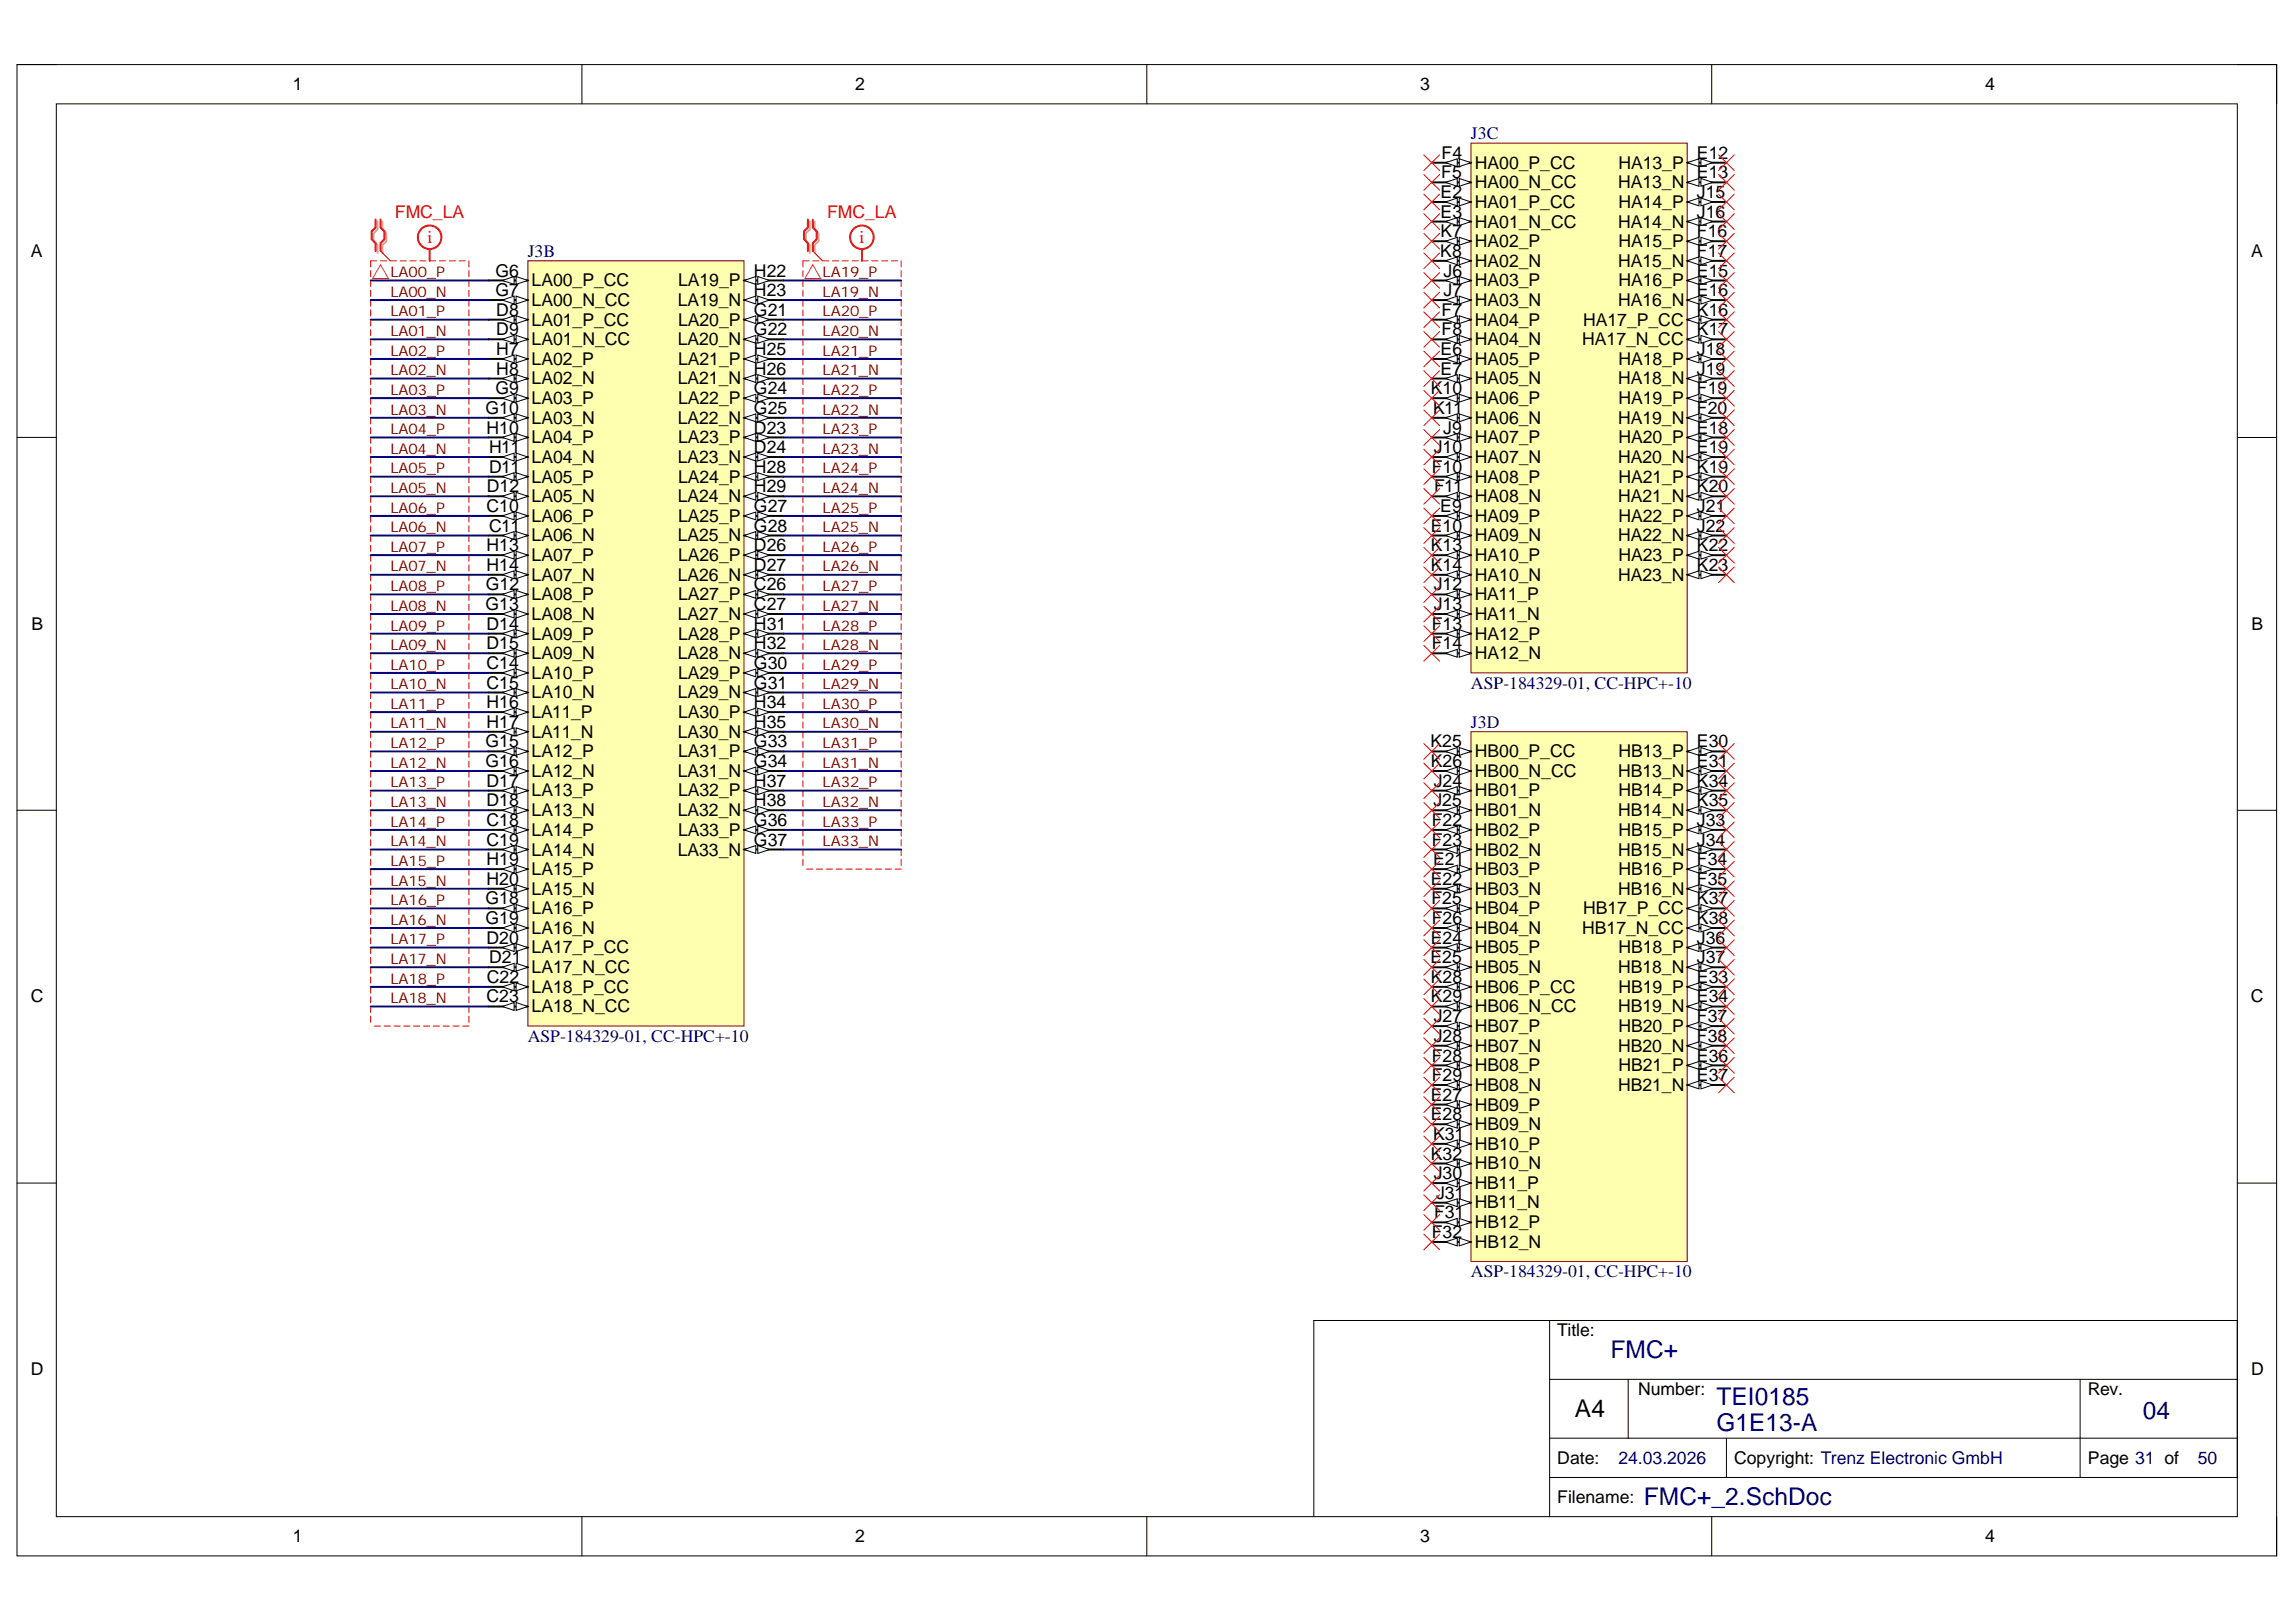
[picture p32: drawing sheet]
<svg xmlns="http://www.w3.org/2000/svg" width="297mm" height="210mm" viewBox="0 0 297 210" stroke-linecap="round" stroke-linejoin="round" font-family="sans-serif">
<defs><g id="words">
<g font-size="3.2" fill="#000080">
<text x="208.4" y="175.8">FMC+</text>
<text x="222.1" y="185.2">G1E13-A</text>
<text x="222.1" y="181.9">TEI0185</text>
<text x="277.2" y="183.6">04</text>
<text x="212.7" y="194.8">FMC+_2.SchDoc</text>
</g>
<text font-size="3.2" x="203.8" y="183.4">A4</text>
<g font-size="2.3">
<text x="37.9" y="11.7">1</text>
<text x="110.7" y="11.7">2</text>
<text x="183.8" y="11.7">3</text>
<text x="256.8" y="11.7">4</text>
<text x="186.5" y="23.1">F5</text>
<text x="186.5" y="20.5">F4</text>
<text x="190.8" y="21.8">HA00_P_CC</text>
<text x="209.4" y="21.8">HA13_P</text>
<text x="219.5" y="20.5">E12</text>
<text x="219.5" y="23.1">E13</text>
<text x="186.4" y="25.7">E2</text>
<text x="186.4" y="28.2">E3</text>
<text x="190.8" y="26.9">HA01_P_CC</text>
<text x="190.8" y="29.5">HA01_N_CC</text>
<text x="190.8" y="24.3">HA00_N_CC</text>
<text x="209.3" y="24.3">HA13_N</text>
<text x="209.3" y="29.5">HA14_N</text>
<text x="209.4" y="26.9">HA14_P</text>
<text x="219.5" y="25.7">J15</text>
<text x="219.5" y="28.2">J16</text>
<text x="4" y="33.3">A</text>
<text x="64.1" y="35.8">G6</text>
<text x="97.5" y="35.8">H22</text>
<text x="186.3" y="33.3">K8</text>
<text x="186.4" y="30.7">K7</text>
<text x="186.8" y="35.8">J6</text>
<text x="190.8" y="32">HA02_P</text>
<text x="190.8" y="34.5">HA02_N</text>
<text x="209.3" y="34.5">HA15_N</text>
<text x="209.4" y="32">HA15_P</text>
<text x="219.5" y="35.8">E15</text>
<text x="219.5" y="30.7">F16</text>
<text x="219.5" y="33.3">F17</text>
<text x="291.2" y="33.3">A</text>
<text x="64.1" y="38.3">G7</text>
<text x="64.2" y="40.9">D8</text>
<text x="68.8" y="37.1">LA00_P_CC</text>
<text x="68.8" y="39.6">LA00_N_CC</text>
<text x="87.7" y="39.6">LA19_N</text>
<text x="87.7" y="37.1">LA19_P</text>
<text x="97.5" y="40.9">G21</text>
<text x="97.5" y="38.3">H23</text>
<text x="186.5" y="40.9">F7</text>
<text x="186.8" y="38.3">J7</text>
<text x="190.8" y="37.1">HA03_P</text>
<text x="190.8" y="39.6">HA03_N</text>
<text x="209.3" y="39.6">HA16_N</text>
<text x="209.4" y="37.1">HA16_P</text>
<text x="219.5" y="38.3">E16</text>
<text x="219.5" y="40.9">K16</text>
<text x="64.2" y="43.4">D9</text>
<text x="64.2" y="45.9">H7</text>
<text x="68.8" y="42.1">LA01_P_CC</text>
<text x="68.8" y="44.7">LA01_N_CC</text>
<text x="68.8" y="47.2">LA02_P</text>
<text x="87.7" y="44.7">LA20_N</text>
<text x="87.7" y="42.1">LA20_P</text>
<text x="87.7" y="47.2">LA21_P</text>
<text x="97.5" y="43.4">G22</text>
<text x="97.5" y="45.9">H25</text>
<text x="186.4" y="45.9">E6</text>
<text x="186.5" y="43.4">F8</text>
<text x="190.8" y="47.2">HA05_P</text>
<text x="190.8" y="42.1">HA04_P</text>
<text x="190.8" y="44.7">HA04_N</text>
<text x="204.7" y="44.7">HA17_N_CC</text>
<text x="204.8" y="42.1">HA17_P_CC</text>
<text x="209.4" y="47.2">HA18_P</text>
<text x="219.5" y="45.9">J18</text>
<text x="219.5" y="43.4">K17</text>
<text x="62.8" y="53.6">G10</text>
<text x="64.1" y="51">G9</text>
<text x="64.2" y="48.5">H8</text>
<text x="68.8" y="52.3">LA03_P</text>
<text x="68.8" y="49.7">LA02_N</text>
<text x="87.7" y="49.7">LA21_N</text>
<text x="87.7" y="52.3">LA22_P</text>
<text x="97.5" y="51">G24</text>
<text x="97.5" y="53.6">G25</text>
<text x="97.5" y="48.5">H26</text>
<text x="185.1" y="51">K10</text>
<text x="185.4" y="53.6">K11</text>
<text x="186.4" y="48.5">E7</text>
<text x="190.8" y="49.7">HA05_N</text>
<text x="190.8" y="52.3">HA06_P</text>
<text x="209.3" y="49.7">HA18_N</text>
<text x="209.4" y="52.3">HA19_P</text>
<text x="219.5" y="51">F19</text>
<text x="219.5" y="53.6">F20</text>
<text x="219.5" y="48.5">J19</text>
<text x="62.9" y="56.1">H10</text>
<text x="63.3" y="58.7">H11</text>
<text x="68.8" y="54.8">LA03_N</text>
<text x="68.8" y="57.4">LA04_P</text>
<text x="68.8" y="59.9">LA04_N</text>
<text x="87.7" y="59.9">LA23_N</text>
<text x="87.7" y="54.8">LA22_N</text>
<text x="87.7" y="57.4">LA23_P</text>
<text x="97.5" y="56.1">D23</text>
<text x="97.5" y="58.7">D24</text>
<text x="185.5" y="58.7">J10</text>
<text x="186.7" y="56.1">J9</text>
<text x="190.8" y="57.4">HA07_P</text>
<text x="190.8" y="59.9">HA07_N</text>
<text x="190.8" y="54.8">HA06_N</text>
<text x="209.3" y="59.9">HA20_N</text>
<text x="209.3" y="54.8">HA19_N</text>
<text x="209.4" y="57.4">HA20_P</text>
<text x="219.5" y="56.1">E18</text>
<text x="219.5" y="58.7">E19</text>
<text x="63" y="63.7">D12</text>
<text x="63.3" y="61.2">D11</text>
<text x="68.8" y="62.5">LA05_P</text>
<text x="68.8" y="65">LA05_N</text>
<text x="87.7" y="65">LA24_N</text>
<text x="87.7" y="62.5">LA24_P</text>
<text x="97.5" y="61.2">H28</text>
<text x="97.5" y="63.7">H29</text>
<text x="185.2" y="61.2">F10</text>
<text x="185.5" y="63.7">F11</text>
<text x="190.8" y="62.5">HA08_P</text>
<text x="190.8" y="65">HA08_N</text>
<text x="209.3" y="65">HA21_N</text>
<text x="209.4" y="62.5">HA21_P</text>
<text x="219.5" y="61.2">K19</text>
<text x="219.5" y="63.7">K20</text>
<text x="62.9" y="66.3">C10</text>
<text x="62.9" y="71.3">H13</text>
<text x="63.3" y="68.8">C11</text>
<text x="68.8" y="67.5">LA06_P</text>
<text x="68.8" y="70.1">LA06_N</text>
<text x="87.7" y="70.1">LA25_N</text>
<text x="87.7" y="67.5">LA25_P</text>
<text x="97.5" y="71.3">D26</text>
<text x="97.5" y="66.3">G27</text>
<text x="97.5" y="68.8">G28</text>
<text x="185.1" y="68.8">E10</text>
<text x="185.1" y="71.3">K13</text>
<text x="186.3" y="66.3">E9</text>
<text x="190.8" y="67.5">HA09_P</text>
<text x="190.8" y="70.1">HA09_N</text>
<text x="209.3" y="70.1">HA22_N</text>
<text x="209.4" y="67.5">HA22_P</text>
<text x="219.5" y="66.3">J21</text>
<text x="219.5" y="68.8">J22</text>
<text x="219.5" y="71.3">K22</text>
<text x="62.9" y="76.4">G12</text>
<text x="62.9" y="73.9">H14</text>
<text x="68.8" y="77.7">LA08_P</text>
<text x="68.8" y="72.6">LA07_P</text>
<text x="68.8" y="75.1">LA07_N</text>
<text x="87.7" y="75.1">LA26_N</text>
<text x="87.7" y="77.7">LA27_P</text>
<text x="87.7" y="72.6">LA26_P</text>
<text x="97.5" y="76.4">C26</text>
<text x="97.5" y="73.9">D27</text>
<text x="185.1" y="73.9">K14</text>
<text x="185.5" y="76.4">J12</text>
<text x="190.8" y="77.7">HA11_P</text>
<text x="190.8" y="72.6">HA10_P</text>
<text x="190.8" y="75.1">HA10_N</text>
<text x="209.3" y="75.1">HA23_N</text>
<text x="209.4" y="72.6">HA23_P</text>
<text x="219.5" y="73.9">K23</text>
<text x="4.1" y="81.5">B</text>
<text x="62.8" y="79">G13</text>
<text x="62.9" y="81.5">D14</text>
<text x="68.8" y="82.8">LA09_P</text>
<text x="68.8" y="80.2">LA08_N</text>
<text x="87.7" y="80.2">LA27_N</text>
<text x="87.7" y="82.8">LA28_P</text>
<text x="97.5" y="79">C27</text>
<text x="97.5" y="81.5">H31</text>
<text x="185.2" y="81.5">F13</text>
<text x="185.5" y="79">J13</text>
<text x="190.8" y="82.8">HA12_P</text>
<text x="190.8" y="80.2">HA11_N</text>
<text x="291.3" y="81.5">B</text>
<text x="62.9" y="86.6">C14</text>
<text x="62.9" y="89.1">C15</text>
<text x="62.9" y="84">D15</text>
<text x="68.8" y="87.9">LA10_P</text>
<text x="68.8" y="85.3">LA09_N</text>
<text x="87.7" y="85.3">LA28_N</text>
<text x="87.7" y="87.9">LA29_P</text>
<text x="97.5" y="86.6">G30</text>
<text x="97.5" y="89.1">G31</text>
<text x="97.5" y="84">H32</text>
<text x="185.2" y="84">F14</text>
<text x="190.8" y="85.3">HA12_N</text>
<text x="62.9" y="91.7">H16</text>
<text x="62.9" y="94.2">H17</text>
<text x="68.8" y="90.4">LA10_N</text>
<text x="68.8" y="92.9">LA11_P</text>
<text x="68.8" y="95.5">LA11_N</text>
<text x="87.7" y="90.4">LA29_N</text>
<text x="87.7" y="95.5">LA30_N</text>
<text x="87.7" y="92.9">LA30_P</text>
<text x="97.5" y="91.7">H34</text>
<text x="97.5" y="94.2">H35</text>
<text x="62.8" y="96.7">G15</text>
<text x="62.8" y="99.3">G16</text>
<text x="62.9" y="101.8">D17</text>
<text x="68.8" y="98">LA12_P</text>
<text x="68.8" y="100.5">LA12_N</text>
<text x="87.7" y="100.5">LA31_N</text>
<text x="87.7" y="98">LA31_P</text>
<text x="97.5" y="96.7">G33</text>
<text x="97.5" y="99.3">G34</text>
<text x="97.5" y="101.8">H37</text>
<text x="185.1" y="96.7">K25</text>
<text x="185.1" y="99.3">K26</text>
<text x="185.5" y="101.8">J24</text>
<text x="190.8" y="98">HB00_P_CC</text>
<text x="190.8" y="100.5">HB00_N_CC</text>
<text x="209.3" y="100.5">HB13_N</text>
<text x="209.4" y="98">HB13_P</text>
<text x="219.5" y="96.7">E30</text>
<text x="219.5" y="99.3">E31</text>
<text x="219.5" y="101.8">K34</text>
<text x="62.9" y="106.9">C18</text>
<text x="62.9" y="104.3">D18</text>
<text x="68.8" y="103.1">LA13_P</text>
<text x="68.8" y="105.6">LA13_N</text>
<text x="87.7" y="105.6">LA32_N</text>
<text x="87.7" y="103.1">LA32_P</text>
<text x="97.5" y="106.9">G36</text>
<text x="97.5" y="104.3">H38</text>
<text x="185.2" y="106.9">F22</text>
<text x="185.4" y="104.3">J25</text>
<text x="190.8" y="103.1">HB01_P</text>
<text x="190.8" y="105.6">HB01_N</text>
<text x="209.3" y="105.6">HB14_N</text>
<text x="209.4" y="103.1">HB14_P</text>
<text x="219.5" y="106.9">J33</text>
<text x="219.5" y="104.3">K35</text>
<text x="62.9" y="109.4">C19</text>
<text x="62.9" y="112">H19</text>
<text x="68.8" y="108.2">LA14_P</text>
<text x="68.8" y="110.7">LA14_N</text>
<text x="68.8" y="113.2">LA15_P</text>
<text x="87.7" y="110.7">LA33_N</text>
<text x="87.7" y="108.2">LA33_P</text>
<text x="97.5" y="109.4">G37</text>
<text x="185.2" y="109.4">F23</text>
<text x="185.4" y="112">E21</text>
<text x="190.8" y="113.2">HB03_P</text>
<text x="190.8" y="108.2">HB02_P</text>
<text x="190.8" y="110.7">HB02_N</text>
<text x="209.3" y="110.7">HB15_N</text>
<text x="209.4" y="113.2">HB16_P</text>
<text x="209.4" y="108.2">HB15_P</text>
<text x="219.5" y="112">F34</text>
<text x="219.5" y="109.4">J34</text>
<text x="62.8" y="117.1">G18</text>
<text x="62.8" y="119.6">G19</text>
<text x="62.9" y="114.5">H20</text>
<text x="68.8" y="118.3">LA16_P</text>
<text x="68.8" y="115.8">LA15_N</text>
<text x="185.1" y="114.5">E22</text>
<text x="185.2" y="117.1">F25</text>
<text x="185.2" y="119.6">F26</text>
<text x="190.8" y="115.8">HB03_N</text>
<text x="190.8" y="118.3">HB04_P</text>
<text x="204.8" y="118.3">HB17_P_CC</text>
<text x="209.3" y="115.8">HB16_N</text>
<text x="219.5" y="114.5">F35</text>
<text x="219.5" y="117.1">K37</text>
<text x="219.5" y="119.6">K38</text>
<text x="62.9" y="122.1">D20</text>
<text x="63.3" y="124.7">D21</text>
<text x="68.8" y="123.4">LA17_P_CC</text>
<text x="68.8" y="125.9">LA17_N_CC</text>
<text x="68.8" y="120.9">LA16_N</text>
<text x="185.1" y="124.7">E25</text>
<text x="185.1" y="122.1">E24</text>
<text x="190.8" y="123.4">HB05_P</text>
<text x="190.8" y="125.9">HB05_N</text>
<text x="190.8" y="120.9">HB04_N</text>
<text x="204.7" y="120.9">HB17_N_CC</text>
<text x="209.3" y="125.9">HB18_N</text>
<text x="209.4" y="123.4">HB18_P</text>
<text x="219.5" y="122.1">J36</text>
<text x="219.5" y="124.7">J37</text>
<text x="4" y="129.7">C</text>
<text x="62.9" y="129.7">C23</text>
<text x="63" y="127.2">C22</text>
<text x="68.8" y="128.5">LA18_P_CC</text>
<text x="68.8" y="131">LA18_N_CC</text>
<text x="185.1" y="127.2">K28</text>
<text x="185.1" y="129.7">K29</text>
<text x="190.8" y="128.5">HB06_P_CC</text>
<text x="190.8" y="131">HB06_N_CC</text>
<text x="209.3" y="131">HB19_N</text>
<text x="209.4" y="128.5">HB19_P</text>
<text x="219.5" y="127.2">E33</text>
<text x="219.5" y="129.7">E34</text>
<text x="291.2" y="129.7">C</text>
<text x="185.2" y="137.4">F28</text>
<text x="185.5" y="132.3">J27</text>
<text x="185.5" y="134.8">J28</text>
<text x="190.8" y="133.6">HB07_P</text>
<text x="190.8" y="136.1">HB07_N</text>
<text x="209.3" y="136.1">HB20_N</text>
<text x="209.4" y="133.6">HB20_P</text>
<text x="219.5" y="137.4">E36</text>
<text x="219.5" y="132.3">F37</text>
<text x="219.5" y="134.8">F38</text>
<text x="185.1" y="142.4">E27</text>
<text x="185.2" y="139.9">F29</text>
<text x="190.8" y="143.7">HB09_P</text>
<text x="190.8" y="138.6">HB08_P</text>
<text x="190.8" y="141.2">HB08_N</text>
<text x="209.3" y="141.2">HB21_N</text>
<text x="209.4" y="138.6">HB21_P</text>
<text x="219.5" y="139.9">E37</text>
<text x="185.1" y="145">E28</text>
<text x="185.4" y="147.5">K31</text>
<text x="190.8" y="146.2">HB09_N</text>
<text x="190.8" y="148.8">HB10_P</text>
<text x="185.1" y="150.1">K32</text>
<text x="185.5" y="152.6">J30</text>
<text x="185.8" y="155.1">J31</text>
<text x="190.8" y="153.9">HB11_P</text>
<text x="190.8" y="151.3">HB10_N</text>
<text x="185.2" y="160.2">F32</text>
<text x="185.5" y="157.7">F31</text>
<text x="190.8" y="158.9">HB12_P</text>
<text x="190.8" y="161.5">HB12_N</text>
<text x="190.8" y="156.4">HB11_N</text>
<text x="201.5" y="172.9">Title:</text>
<text x="4" y="178">D</text>
<text x="291.2" y="178">D</text>
<text x="211.9" y="180.5">Number:</text>
<text x="270.1" y="180.5">Rev.</text>
<text x="201.5" y="189.4">Date:</text>
<text x="224.4" y="189.4">Copyright: Trenz Electronic GmbH</text>
<text x="270.1" y="189.4">Page 31 of</text>
<text x="201.5" y="194.5">Filename:</text>
<text x="37.9" y="199.6">1</text>
<text x="110.7" y="199.6">2</text>
<text x="183.8" y="199.6">3</text>
<text x="256.8" y="199.6">4</text>
</g>
<g font-size="2.3" fill="#000080">
<text x="190.3" y="18">J3C</text>
<text x="68.3" y="33.2">J3B</text>
<text x="190.3" y="89.1">ASP-184329-01, CC-HPC+-10</text>
<text x="190.3" y="94.2">J3D</text>
<text x="68.3" y="134.8">ASP-184329-01, CC-HPC+-10</text>
<text x="190.3" y="165.3">ASP-184329-01, CC-HPC+-10</text>
<text x="209.4" y="189.4">24.03.2026</text>
<text x="284.3" y="189.4">50</text>
</g>
<g font-size="2.3" fill="#f00">
<text x="51.1" y="28.2">FMC_LA</text>
<text x="107" y="28.2">FMC_LA</text>
<text x="55.3" y="31.4">i</text>
<text x="111.2" y="31.4">i</text>
</g>
<g font-size="1.9" fill="#800000">
<text x="50.5" y="35.9">LA00_P</text>
<text x="106.4" y="35.9">LA19_P</text>
<text x="50.5" y="40.9">LA01_P</text>
<text x="50.5" y="38.4">LA00_N</text>
<text x="106.4" y="40.9">LA20_P</text>
<text x="106.4" y="38.4">LA19_N</text>
<text x="50.5" y="46">LA02_P</text>
<text x="50.5" y="43.5">LA01_N</text>
<text x="106.4" y="46">LA21_P</text>
<text x="106.4" y="43.5">LA20_N</text>
<text x="50.5" y="51.1">LA03_P</text>
<text x="50.5" y="48.6">LA02_N</text>
<text x="50.5" y="53.7">LA03_N</text>
<text x="106.4" y="51.1">LA22_P</text>
<text x="106.4" y="48.6">LA21_N</text>
<text x="106.4" y="53.7">LA22_N</text>
<text x="50.5" y="56.2">LA04_P</text>
<text x="50.5" y="58.7">LA04_N</text>
<text x="106.4" y="56.2">LA23_P</text>
<text x="106.4" y="58.7">LA23_N</text>
<text x="50.5" y="61.3">LA05_P</text>
<text x="50.5" y="63.8">LA05_N</text>
<text x="106.4" y="61.3">LA24_P</text>
<text x="106.4" y="63.8">LA24_N</text>
<text x="50.5" y="66.3">LA06_P</text>
<text x="50.5" y="71.4">LA07_P</text>
<text x="50.5" y="68.9">LA06_N</text>
<text x="106.4" y="66.3">LA25_P</text>
<text x="106.4" y="71.4">LA26_P</text>
<text x="106.4" y="68.9">LA25_N</text>
<text x="50.5" y="76.5">LA08_P</text>
<text x="50.5" y="73.9">LA07_N</text>
<text x="106.4" y="76.5">LA27_P</text>
<text x="106.4" y="73.9">LA26_N</text>
<text x="50.5" y="81.6">LA09_P</text>
<text x="50.5" y="79.1">LA08_N</text>
<text x="106.4" y="81.6">LA28_P</text>
<text x="106.4" y="79.1">LA27_N</text>
<text x="50.5" y="86.7">LA10_P</text>
<text x="50.5" y="84.1">LA09_N</text>
<text x="50.5" y="89.2">LA10_N</text>
<text x="106.4" y="86.7">LA29_P</text>
<text x="106.4" y="84.1">LA28_N</text>
<text x="106.4" y="89.2">LA29_N</text>
<text x="50.5" y="91.7">LA11_P</text>
<text x="50.5" y="94.3">LA11_N</text>
<text x="106.4" y="91.7">LA30_P</text>
<text x="106.4" y="94.3">LA30_N</text>
<text x="50.5" y="96.8">LA12_P</text>
<text x="50.5" y="101.9">LA13_P</text>
<text x="50.5" y="99.3">LA12_N</text>
<text x="106.4" y="96.8">LA31_P</text>
<text x="106.4" y="101.9">LA32_P</text>
<text x="106.4" y="99.3">LA31_N</text>
<text x="50.5" y="107">LA14_P</text>
<text x="50.5" y="104.4">LA13_N</text>
<text x="106.4" y="107">LA33_P</text>
<text x="106.4" y="104.4">LA32_N</text>
<text x="50.5" y="112.1">LA15_P</text>
<text x="50.5" y="109.5">LA14_N</text>
<text x="106.4" y="109.5">LA33_N</text>
<text x="50.5" y="117.1">LA16_P</text>
<text x="50.5" y="114.6">LA15_N</text>
<text x="50.5" y="119.7">LA16_N</text>
<text x="50.5" y="122.2">LA17_P</text>
<text x="50.5" y="124.7">LA17_N</text>
<text x="50.5" y="127.3">LA18_P</text>
<text x="50.5" y="129.8">LA18_N</text>
</g>
</g></defs>
<path d="M2.2 8.4h292.3v193h-292.3z" fill="none" stroke="#000" stroke-width=".13"/>
<path d="M7.3 13.4h282.1v182.9h-282.1z" fill-rule="evenodd" fill="#fff"/>
<g fill="none" stroke="#000" stroke-width=".13">
<path d="M2.2 8.4h5.1M7.3 13.4h282.1v182.9h-282.1zM75.3 8.4v5M148.4 8.4v5M221.4 8.4v5M289.4 8.4h5.1v5M2.2 56.6h5.1M289.4 56.6h5.1M2.2 104.9h5.1M289.4 104.9h5.1M2.2 153.1h5.1M289.4 153.1h5.1"/>
<path d="M200.5 170.9v25.4M200.5 178.5h88.9M210.6 178.5v7.6M269.1 178.5v12.7M75.3 196.3v5.1M148.4 196.3v5.1M200.5 191.2h88.9v-20.3h-119.4v25.4M200.5 186.1h88.9M221.4 196.3v5.1M223.4 186.1v5.1M294.5 196.3v5.1"/>
</g>
<path d="M68.3 33.8h28v99h-28z" fill-rule="evenodd" fill="#ffffb0"/>
<path d="M68.3 33.8h28v99h-28z" fill="none" stroke="#800000" stroke-width=".13"/>
<path d="M63.2 66.8h5.1" fill="none" stroke="#000" stroke-width=".25"/>
<path d="M66.8 66.3l1.5 .5-1.5 .5z" fill="#f8fcff"/>
<path d="M66.8 66.3l1.5 .5-1.5 .5z" fill="none" stroke="#000" stroke-width=".13"/>
<path d="M65 66.8l1.5-.5v1z" fill="#f8fcff"/>
<path d="M65 66.8l1.5-.5v1z" fill="none" stroke="#000" stroke-width=".13"/>
<path d="M63.2 69.3h5.1" fill="none" stroke="#000" stroke-width=".25"/>
<path d="M66.8 68.8l1.5 .5-1.5 .5z" fill="#f8fcff"/>
<path d="M66.8 68.8l1.5 .5-1.5 .5z" fill="none" stroke="#000" stroke-width=".13"/>
<path d="M65 69.3l1.5-.5v1z" fill="#f8fcff"/>
<path d="M65 69.3l1.5-.5v1z" fill="none" stroke="#000" stroke-width=".13"/>
<path d="M63.2 87.1h5.1" fill="none" stroke="#000" stroke-width=".25"/>
<path d="M66.8 86.6l1.5 .5-1.5 .5z" fill="#f8fcff"/>
<path d="M66.8 86.6l1.5 .5-1.5 .5z" fill="none" stroke="#000" stroke-width=".13"/>
<path d="M65 87.1l1.5-.5v1z" fill="#f8fcff"/>
<path d="M65 87.1l1.5-.5v1z" fill="none" stroke="#000" stroke-width=".13"/>
<path d="M63.2 89.6h5.1" fill="none" stroke="#000" stroke-width=".25"/>
<path d="M66.8 89.1l1.5 .5-1.5 .5z" fill="#f8fcff"/>
<path d="M66.8 89.1l1.5 .5-1.5 .5z" fill="none" stroke="#000" stroke-width=".13"/>
<path d="M65 89.6l1.5-.5v1z" fill="#f8fcff"/>
<path d="M65 89.6l1.5-.5v1z" fill="none" stroke="#000" stroke-width=".13"/>
<path d="M63.2 107.4h5.1" fill="none" stroke="#000" stroke-width=".25"/>
<path d="M66.8 106.9l1.5 .5-1.5 .5z" fill="#f8fcff"/>
<path d="M66.8 106.9l1.5 .5-1.5 .5z" fill="none" stroke="#000" stroke-width=".13"/>
<path d="M65 107.4l1.5-.5v1z" fill="#f8fcff"/>
<path d="M65 107.4l1.5-.5v1z" fill="none" stroke="#000" stroke-width=".13"/>
<path d="M63.2 109.9h5.1" fill="none" stroke="#000" stroke-width=".25"/>
<path d="M66.8 109.4l1.5 .5-1.5 .5z" fill="#f8fcff"/>
<path d="M66.8 109.4l1.5 .5-1.5 .5z" fill="none" stroke="#000" stroke-width=".13"/>
<path d="M65 109.9l1.5-.5v1z" fill="#f8fcff"/>
<path d="M65 109.9l1.5-.5v1z" fill="none" stroke="#000" stroke-width=".13"/>
<path d="M63.2 127.7h5.1" fill="none" stroke="#000" stroke-width=".25"/>
<path d="M66.8 127.2l1.5 .5-1.5 .5z" fill="#f8fcff"/>
<path d="M66.8 127.2l1.5 .5-1.5 .5z" fill="none" stroke="#000" stroke-width=".13"/>
<path d="M65 127.7l1.5-.5v1z" fill="#f8fcff"/>
<path d="M65 127.7l1.5-.5v1z" fill="none" stroke="#000" stroke-width=".13"/>
<path d="M63.2 130.3h5.1" fill="none" stroke="#000" stroke-width=".25"/>
<path d="M66.8 129.7l1.5 .6-1.5 .5z" fill="#f8fcff"/>
<path d="M66.8 129.7l1.5 .6-1.5 .5z" fill="none" stroke="#000" stroke-width=".13"/>
<path d="M65 130.3l1.5-.6v1.1z" fill="#f8fcff"/>
<path d="M65 130.3l1.5-.6v1.1z" fill="none" stroke="#000" stroke-width=".13"/>
<path d="M96.3 76.9h5" fill="none" stroke="#000" stroke-width=".25"/>
<path d="M96.3 76.9l1.5-.5v1z" fill="#f8fcff"/>
<path d="M96.3 76.9l1.5-.5v1z" fill="none" stroke="#000" stroke-width=".13"/>
<path d="M98 76.4l1.6 .5-1.6 .5z" fill="#f8fcff"/>
<path d="M98 76.4l1.6 .5-1.6 .5z" fill="none" stroke="#000" stroke-width=".13"/>
<path d="M96.3 79.5h5" fill="none" stroke="#000" stroke-width=".25"/>
<path d="M96.3 79.5l1.5-.5v1z" fill="#f8fcff"/>
<path d="M96.3 79.5l1.5-.5v1z" fill="none" stroke="#000" stroke-width=".13"/>
<path d="M98 79l1.6 .5-1.6 .5z" fill="#f8fcff"/>
<path d="M98 79l1.6 .5-1.6 .5z" fill="none" stroke="#000" stroke-width=".13"/>
<path d="M63.2 41.4h5.1" fill="none" stroke="#000" stroke-width=".25"/>
<path d="M66.8 40.9l1.5 .5-1.5 .5z" fill="#f8fcff"/>
<path d="M66.8 40.9l1.5 .5-1.5 .5z" fill="none" stroke="#000" stroke-width=".13"/>
<path d="M65 41.4l1.5-.5v1z" fill="#f8fcff"/>
<path d="M65 41.4l1.5-.5v1z" fill="none" stroke="#000" stroke-width=".13"/>
<path d="M63.2 43.9h5.1" fill="none" stroke="#000" stroke-width=".25"/>
<path d="M66.8 43.4l1.5 .5-1.5 .5z" fill="#f8fcff"/>
<path d="M66.8 43.4l1.5 .5-1.5 .5z" fill="none" stroke="#000" stroke-width=".13"/>
<path d="M65 43.9l1.5-.5v1z" fill="#f8fcff"/>
<path d="M65 43.9l1.5-.5v1z" fill="none" stroke="#000" stroke-width=".13"/>
<path d="M63.2 61.7h5.1" fill="none" stroke="#000" stroke-width=".25"/>
<path d="M66.8 61.2l1.5 .5-1.5 .5z" fill="#f8fcff"/>
<path d="M66.8 61.2l1.5 .5-1.5 .5z" fill="none" stroke="#000" stroke-width=".13"/>
<path d="M65 61.7l1.5-.5v1z" fill="#f8fcff"/>
<path d="M65 61.7l1.5-.5v1z" fill="none" stroke="#000" stroke-width=".13"/>
<path d="M63.2 64.2h5.1" fill="none" stroke="#000" stroke-width=".25"/>
<path d="M66.8 63.7l1.5 .5-1.5 .5z" fill="#f8fcff"/>
<path d="M66.8 63.7l1.5 .5-1.5 .5z" fill="none" stroke="#000" stroke-width=".13"/>
<path d="M65 64.2l1.5-.5v1z" fill="#f8fcff"/>
<path d="M65 64.2l1.5-.5v1z" fill="none" stroke="#000" stroke-width=".13"/>
<path d="M63.2 82h5.1" fill="none" stroke="#000" stroke-width=".25"/>
<path d="M66.8 81.5l1.5 .5-1.5 .5z" fill="#f8fcff"/>
<path d="M66.8 81.5l1.5 .5-1.5 .5z" fill="none" stroke="#000" stroke-width=".13"/>
<path d="M65 82l1.5-.5v1z" fill="#f8fcff"/>
<path d="M65 82l1.5-.5v1z" fill="none" stroke="#000" stroke-width=".13"/>
<path d="M63.2 84.5h5.1" fill="none" stroke="#000" stroke-width=".25"/>
<path d="M66.8 84l1.5 .5-1.5 .5z" fill="#f8fcff"/>
<path d="M66.8 84l1.5 .5-1.5 .5z" fill="none" stroke="#000" stroke-width=".13"/>
<path d="M65 84.5l1.5-.5v1z" fill="#f8fcff"/>
<path d="M65 84.5l1.5-.5v1z" fill="none" stroke="#000" stroke-width=".13"/>
<path d="M63.2 102.3h5.1" fill="none" stroke="#000" stroke-width=".25"/>
<path d="M66.8 101.8l1.5 .5-1.5 .5z" fill="#f8fcff"/>
<path d="M66.8 101.8l1.5 .5-1.5 .5z" fill="none" stroke="#000" stroke-width=".13"/>
<path d="M65 102.3l1.5-.5v1z" fill="#f8fcff"/>
<path d="M65 102.3l1.5-.5v1z" fill="none" stroke="#000" stroke-width=".13"/>
<path d="M63.2 104.9h5.1" fill="none" stroke="#000" stroke-width=".25"/>
<path d="M66.8 104.3l1.5 .6-1.5 .5z" fill="#f8fcff"/>
<path d="M66.8 104.3l1.5 .6-1.5 .5z" fill="none" stroke="#000" stroke-width=".13"/>
<path d="M65 104.9l1.5-.6v1.1z" fill="#f8fcff"/>
<path d="M65 104.9l1.5-.6v1.1z" fill="none" stroke="#000" stroke-width=".13"/>
<path d="M63.2 122.6h5.1" fill="none" stroke="#000" stroke-width=".25"/>
<path d="M66.8 122.1l1.5 .5-1.5 .5z" fill="#f8fcff"/>
<path d="M66.8 122.1l1.5 .5-1.5 .5z" fill="none" stroke="#000" stroke-width=".13"/>
<path d="M65 122.6l1.5-.5v1z" fill="#f8fcff"/>
<path d="M65 122.6l1.5-.5v1z" fill="none" stroke="#000" stroke-width=".13"/>
<path d="M63.2 125.2h5.1" fill="none" stroke="#000" stroke-width=".25"/>
<path d="M66.8 124.7l1.5 .5-1.5 .5z" fill="#f8fcff"/>
<path d="M66.8 124.7l1.5 .5-1.5 .5z" fill="none" stroke="#000" stroke-width=".13"/>
<path d="M65 125.2l1.5-.5v1z" fill="#f8fcff"/>
<path d="M65 125.2l1.5-.5v1z" fill="none" stroke="#000" stroke-width=".13"/>
<path d="M96.3 56.6h5" fill="none" stroke="#000" stroke-width=".25"/>
<path d="M96.3 56.6l1.5-.5v1z" fill="#f8fcff"/>
<path d="M96.3 56.6l1.5-.5v1z" fill="none" stroke="#000" stroke-width=".13"/>
<path d="M98 56.1l1.6 .5-1.6 .5z" fill="#f8fcff"/>
<path d="M98 56.1l1.6 .5-1.6 .5z" fill="none" stroke="#000" stroke-width=".13"/>
<path d="M96.3 59.1h5" fill="none" stroke="#000" stroke-width=".25"/>
<path d="M96.3 59.1l1.5-.5v1.1z" fill="#f8fcff"/>
<path d="M96.3 59.1l1.5-.5v1.1z" fill="none" stroke="#000" stroke-width=".13"/>
<path d="M98 58.6l1.6 .5-1.6 .6z" fill="#f8fcff"/>
<path d="M98 58.6l1.6 .5-1.6 .6z" fill="none" stroke="#000" stroke-width=".13"/>
<path d="M96.3 71.8h5" fill="none" stroke="#000" stroke-width=".25"/>
<path d="M96.3 71.8l1.5-.5v1z" fill="#f8fcff"/>
<path d="M96.3 71.8l1.5-.5v1z" fill="none" stroke="#000" stroke-width=".13"/>
<path d="M98 71.3l1.6 .5-1.6 .5z" fill="#f8fcff"/>
<path d="M98 71.3l1.6 .5-1.6 .5z" fill="none" stroke="#000" stroke-width=".13"/>
<path d="M96.3 74.4h5" fill="none" stroke="#000" stroke-width=".25"/>
<path d="M96.3 74.4l1.5-.5v1z" fill="#f8fcff"/>
<path d="M96.3 74.4l1.5-.5v1z" fill="none" stroke="#000" stroke-width=".13"/>
<path d="M98 73.9l1.6 .5-1.6 .5z" fill="#f8fcff"/>
<path d="M98 73.9l1.6 .5-1.6 .5z" fill="none" stroke="#000" stroke-width=".13"/>
<path d="M63.2 36.3h5.1" fill="none" stroke="#000" stroke-width=".25"/>
<path d="M66.8 35.8l1.5 .5-1.5 .5z" fill="#f8fcff"/>
<path d="M66.8 35.8l1.5 .5-1.5 .5z" fill="none" stroke="#000" stroke-width=".13"/>
<path d="M65 36.3l1.5-.5v1z" fill="#f8fcff"/>
<path d="M65 36.3l1.5-.5v1z" fill="none" stroke="#000" stroke-width=".13"/>
<path d="M63.2 38.8h5.1" fill="none" stroke="#000" stroke-width=".25"/>
<path d="M66.8 38.3l1.5 .5-1.5 .5z" fill="#f8fcff"/>
<path d="M66.8 38.3l1.5 .5-1.5 .5z" fill="none" stroke="#000" stroke-width=".13"/>
<path d="M65 38.8l1.5-.5v1z" fill="#f8fcff"/>
<path d="M65 38.8l1.5-.5v1z" fill="none" stroke="#000" stroke-width=".13"/>
<path d="M63.2 51.5h5.1" fill="none" stroke="#000" stroke-width=".25"/>
<path d="M66.8 51l1.5 .5-1.5 .5z" fill="#f8fcff"/>
<path d="M66.8 51l1.5 .5-1.5 .5z" fill="none" stroke="#000" stroke-width=".13"/>
<path d="M65 51.5l1.5-.5v1z" fill="#f8fcff"/>
<path d="M65 51.5l1.5-.5v1z" fill="none" stroke="#000" stroke-width=".13"/>
<path d="M63.2 54.1h5.1" fill="none" stroke="#000" stroke-width=".25"/>
<path d="M66.8 53.6l1.5 .5-1.5 .5z" fill="#f8fcff"/>
<path d="M66.8 53.6l1.5 .5-1.5 .5z" fill="none" stroke="#000" stroke-width=".13"/>
<path d="M65 54.1l1.5-.5v1z" fill="#f8fcff"/>
<path d="M65 54.1l1.5-.5v1z" fill="none" stroke="#000" stroke-width=".13"/>
<path d="M63.2 76.9h5.1" fill="none" stroke="#000" stroke-width=".25"/>
<path d="M66.8 76.4l1.5 .5-1.5 .5z" fill="#f8fcff"/>
<path d="M66.8 76.4l1.5 .5-1.5 .5z" fill="none" stroke="#000" stroke-width=".13"/>
<path d="M65 76.9l1.5-.5v1z" fill="#f8fcff"/>
<path d="M65 76.9l1.5-.5v1z" fill="none" stroke="#000" stroke-width=".13"/>
<path d="M63.2 79.5h5.1" fill="none" stroke="#000" stroke-width=".25"/>
<path d="M66.8 79l1.5 .5-1.5 .5z" fill="#f8fcff"/>
<path d="M66.8 79l1.5 .5-1.5 .5z" fill="none" stroke="#000" stroke-width=".13"/>
<path d="M65 79.5l1.5-.5v1z" fill="#f8fcff"/>
<path d="M65 79.5l1.5-.5v1z" fill="none" stroke="#000" stroke-width=".13"/>
<path d="M63.2 97.2h5.1" fill="none" stroke="#000" stroke-width=".25"/>
<path d="M66.8 96.7l1.5 .5-1.5 .5z" fill="#f8fcff"/>
<path d="M66.8 96.7l1.5 .5-1.5 .5z" fill="none" stroke="#000" stroke-width=".13"/>
<path d="M65 97.2l1.5-.5v1z" fill="#f8fcff"/>
<path d="M65 97.2l1.5-.5v1z" fill="none" stroke="#000" stroke-width=".13"/>
<path d="M63.2 99.8h5.1" fill="none" stroke="#000" stroke-width=".25"/>
<path d="M66.8 99.3l1.5 .5-1.5 .5z" fill="#f8fcff"/>
<path d="M66.8 99.3l1.5 .5-1.5 .5z" fill="none" stroke="#000" stroke-width=".13"/>
<path d="M65 99.8l1.5-.5v1z" fill="#f8fcff"/>
<path d="M65 99.8l1.5-.5v1z" fill="none" stroke="#000" stroke-width=".13"/>
<path d="M63.2 117.6h5.1" fill="none" stroke="#000" stroke-width=".25"/>
<path d="M66.8 117l1.5 .6-1.5 .5z" fill="#f8fcff"/>
<path d="M66.8 117l1.5 .6-1.5 .5z" fill="none" stroke="#000" stroke-width=".13"/>
<path d="M65 117.6l1.5-.6v1.1z" fill="#f8fcff"/>
<path d="M65 117.6l1.5-.6v1.1z" fill="none" stroke="#000" stroke-width=".13"/>
<path d="M63.2 120.1h5.1" fill="none" stroke="#000" stroke-width=".25"/>
<path d="M66.8 119.6l1.5 .5-1.5 .5z" fill="#f8fcff"/>
<path d="M66.8 119.6l1.5 .5-1.5 .5z" fill="none" stroke="#000" stroke-width=".13"/>
<path d="M65 120.1l1.5-.5v1z" fill="#f8fcff"/>
<path d="M65 120.1l1.5-.5v1z" fill="none" stroke="#000" stroke-width=".13"/>
<path d="M96.3 41.4h5" fill="none" stroke="#000" stroke-width=".25"/>
<path d="M96.3 41.4l1.5-.5v1z" fill="#f8fcff"/>
<path d="M96.3 41.4l1.5-.5v1z" fill="none" stroke="#000" stroke-width=".13"/>
<path d="M98 40.9l1.6 .5-1.6 .5z" fill="#f8fcff"/>
<path d="M98 40.9l1.6 .5-1.6 .5z" fill="none" stroke="#000" stroke-width=".13"/>
<path d="M96.3 43.9h5" fill="none" stroke="#000" stroke-width=".25"/>
<path d="M96.3 43.9l1.5-.5v1z" fill="#f8fcff"/>
<path d="M96.3 43.9l1.5-.5v1z" fill="none" stroke="#000" stroke-width=".13"/>
<path d="M98 43.4l1.6 .5-1.6 .5z" fill="#f8fcff"/>
<path d="M98 43.4l1.6 .5-1.6 .5z" fill="none" stroke="#000" stroke-width=".13"/>
<path d="M96.3 51.5h5" fill="none" stroke="#000" stroke-width=".25"/>
<path d="M96.3 51.5l1.5-.5v1z" fill="#f8fcff"/>
<path d="M96.3 51.5l1.5-.5v1z" fill="none" stroke="#000" stroke-width=".13"/>
<path d="M98 51l1.6 .5-1.6 .5z" fill="#f8fcff"/>
<path d="M98 51l1.6 .5-1.6 .5z" fill="none" stroke="#000" stroke-width=".13"/>
<path d="M96.3 54.1h5" fill="none" stroke="#000" stroke-width=".25"/>
<path d="M96.3 54.1l1.5-.5v1z" fill="#f8fcff"/>
<path d="M96.3 54.1l1.5-.5v1z" fill="none" stroke="#000" stroke-width=".13"/>
<path d="M98 53.6l1.6 .5-1.6 .5z" fill="#f8fcff"/>
<path d="M98 53.6l1.6 .5-1.6 .5z" fill="none" stroke="#000" stroke-width=".13"/>
<path d="M96.3 66.8h5" fill="none" stroke="#000" stroke-width=".25"/>
<path d="M96.3 66.8l1.5-.5v1z" fill="#f8fcff"/>
<path d="M96.3 66.8l1.5-.5v1z" fill="none" stroke="#000" stroke-width=".13"/>
<path d="M98 66.3l1.6 .5-1.6 .5z" fill="#f8fcff"/>
<path d="M98 66.3l1.6 .5-1.6 .5z" fill="none" stroke="#000" stroke-width=".13"/>
<path d="M96.3 69.3h5" fill="none" stroke="#000" stroke-width=".25"/>
<path d="M96.3 69.3l1.5-.5v1z" fill="#f8fcff"/>
<path d="M96.3 69.3l1.5-.5v1z" fill="none" stroke="#000" stroke-width=".13"/>
<path d="M98 68.8l1.6 .5-1.6 .5z" fill="#f8fcff"/>
<path d="M98 68.8l1.6 .5-1.6 .5z" fill="none" stroke="#000" stroke-width=".13"/>
<path d="M96.3 87.1h5" fill="none" stroke="#000" stroke-width=".25"/>
<path d="M96.3 87.1l1.5-.5v1z" fill="#f8fcff"/>
<path d="M96.3 87.1l1.5-.5v1z" fill="none" stroke="#000" stroke-width=".13"/>
<path d="M98 86.6l1.6 .5-1.6 .5z" fill="#f8fcff"/>
<path d="M98 86.6l1.6 .5-1.6 .5z" fill="none" stroke="#000" stroke-width=".13"/>
<path d="M96.3 89.6h5" fill="none" stroke="#000" stroke-width=".25"/>
<path d="M96.3 89.6l1.5-.5v1z" fill="#f8fcff"/>
<path d="M96.3 89.6l1.5-.5v1z" fill="none" stroke="#000" stroke-width=".13"/>
<path d="M98 89.1l1.6 .5-1.6 .5z" fill="#f8fcff"/>
<path d="M98 89.1l1.6 .5-1.6 .5z" fill="none" stroke="#000" stroke-width=".13"/>
<path d="M96.3 97.2h5" fill="none" stroke="#000" stroke-width=".25"/>
<path d="M96.3 97.2l1.5-.5v1z" fill="#f8fcff"/>
<path d="M96.3 97.2l1.5-.5v1z" fill="none" stroke="#000" stroke-width=".13"/>
<path d="M98 96.7l1.6 .5-1.6 .5z" fill="#f8fcff"/>
<path d="M98 96.7l1.6 .5-1.6 .5z" fill="none" stroke="#000" stroke-width=".13"/>
<path d="M96.3 99.8h5" fill="none" stroke="#000" stroke-width=".25"/>
<path d="M96.3 99.8l1.5-.5v1z" fill="#f8fcff"/>
<path d="M96.3 99.8l1.5-.5v1z" fill="none" stroke="#000" stroke-width=".13"/>
<path d="M98 99.3l1.6 .5-1.6 .5z" fill="#f8fcff"/>
<path d="M98 99.3l1.6 .5-1.6 .5z" fill="none" stroke="#000" stroke-width=".13"/>
<path d="M96.3 107.4h5" fill="none" stroke="#000" stroke-width=".25"/>
<path d="M96.3 107.4l1.5-.5v1z" fill="#f8fcff"/>
<path d="M96.3 107.4l1.5-.5v1z" fill="none" stroke="#000" stroke-width=".13"/>
<path d="M98 106.9l1.6 .5-1.6 .5z" fill="#f8fcff"/>
<path d="M98 106.9l1.6 .5-1.6 .5z" fill="none" stroke="#000" stroke-width=".13"/>
<path d="M96.3 109.9h5" fill="none" stroke="#000" stroke-width=".25"/>
<path d="M96.3 109.9l1.5-.5v1z" fill="#f8fcff"/>
<path d="M96.3 109.9l1.5-.5v1z" fill="none" stroke="#000" stroke-width=".13"/>
<path d="M98 109.4l1.6 .5-1.6 .5z" fill="#f8fcff"/>
<path d="M98 109.4l1.6 .5-1.6 .5z" fill="none" stroke="#000" stroke-width=".13"/>
<path d="M63.2 46.4h5.1" fill="none" stroke="#000" stroke-width=".25"/>
<path d="M66.8 45.9l1.5 .5-1.5 .6z" fill="#f8fcff"/>
<path d="M66.8 45.9l1.5 .5-1.5 .6z" fill="none" stroke="#000" stroke-width=".13"/>
<path d="M65 46.4l1.5-.5v1.1z" fill="#f8fcff"/>
<path d="M65 46.4l1.5-.5v1.1z" fill="none" stroke="#000" stroke-width=".13"/>
<path d="M63.2 49h5.1" fill="none" stroke="#000" stroke-width=".25"/>
<path d="M66.8 48.5l1.5 .5-1.5 .5z" fill="#f8fcff"/>
<path d="M66.8 48.5l1.5 .5-1.5 .5z" fill="none" stroke="#000" stroke-width=".13"/>
<path d="M65 49l1.5-.5v1z" fill="#f8fcff"/>
<path d="M65 49l1.5-.5v1z" fill="none" stroke="#000" stroke-width=".13"/>
<path d="M63.2 56.6h5.1" fill="none" stroke="#000" stroke-width=".25"/>
<path d="M66.8 56.1l1.5 .5-1.5 .5z" fill="#f8fcff"/>
<path d="M66.8 56.1l1.5 .5-1.5 .5z" fill="none" stroke="#000" stroke-width=".13"/>
<path d="M65 56.6l1.5-.5v1z" fill="#f8fcff"/>
<path d="M65 56.6l1.5-.5v1z" fill="none" stroke="#000" stroke-width=".13"/>
<path d="M63.2 59.1h5.1" fill="none" stroke="#000" stroke-width=".25"/>
<path d="M66.8 58.6l1.5 .5-1.5 .6z" fill="#f8fcff"/>
<path d="M66.8 58.6l1.5 .5-1.5 .6z" fill="none" stroke="#000" stroke-width=".13"/>
<path d="M65 59.1l1.5-.5v1.1z" fill="#f8fcff"/>
<path d="M65 59.1l1.5-.5v1.1z" fill="none" stroke="#000" stroke-width=".13"/>
<path d="M63.2 71.8h5.1" fill="none" stroke="#000" stroke-width=".25"/>
<path d="M66.8 71.3l1.5 .5-1.5 .5z" fill="#f8fcff"/>
<path d="M66.8 71.3l1.5 .5-1.5 .5z" fill="none" stroke="#000" stroke-width=".13"/>
<path d="M65 71.8l1.5-.5v1z" fill="#f8fcff"/>
<path d="M65 71.8l1.5-.5v1z" fill="none" stroke="#000" stroke-width=".13"/>
<path d="M63.2 74.4h5.1" fill="none" stroke="#000" stroke-width=".25"/>
<path d="M66.8 73.9l1.5 .5-1.5 .5z" fill="#f8fcff"/>
<path d="M66.8 73.9l1.5 .5-1.5 .5z" fill="none" stroke="#000" stroke-width=".13"/>
<path d="M65 74.4l1.5-.5v1z" fill="#f8fcff"/>
<path d="M65 74.4l1.5-.5v1z" fill="none" stroke="#000" stroke-width=".13"/>
<path d="M63.2 92.2h5.1" fill="none" stroke="#000" stroke-width=".25"/>
<path d="M66.8 91.6l1.5 .6-1.5 .5z" fill="#f8fcff"/>
<path d="M66.8 91.6l1.5 .6-1.5 .5z" fill="none" stroke="#000" stroke-width=".13"/>
<path d="M65 92.2l1.5-.6v1.1z" fill="#f8fcff"/>
<path d="M65 92.2l1.5-.6v1.1z" fill="none" stroke="#000" stroke-width=".13"/>
<path d="M63.2 94.7h5.1" fill="none" stroke="#000" stroke-width=".25"/>
<path d="M66.8 94.2l1.5 .5-1.5 .5z" fill="#f8fcff"/>
<path d="M66.8 94.2l1.5 .5-1.5 .5z" fill="none" stroke="#000" stroke-width=".13"/>
<path d="M65 94.7l1.5-.5v1z" fill="#f8fcff"/>
<path d="M65 94.7l1.5-.5v1z" fill="none" stroke="#000" stroke-width=".13"/>
<path d="M63.2 112.5h5.1" fill="none" stroke="#000" stroke-width=".25"/>
<path d="M66.8 112l1.5 .5-1.5 .5z" fill="#f8fcff"/>
<path d="M66.8 112l1.5 .5-1.5 .5z" fill="none" stroke="#000" stroke-width=".13"/>
<path d="M65 112.5l1.5-.5v1z" fill="#f8fcff"/>
<path d="M65 112.5l1.5-.5v1z" fill="none" stroke="#000" stroke-width=".13"/>
<path d="M63.2 115h5.1" fill="none" stroke="#000" stroke-width=".25"/>
<path d="M66.8 114.5l1.5 .5-1.5 .5z" fill="#f8fcff"/>
<path d="M66.8 114.5l1.5 .5-1.5 .5z" fill="none" stroke="#000" stroke-width=".13"/>
<path d="M65 115l1.5-.5v1z" fill="#f8fcff"/>
<path d="M65 115l1.5-.5v1z" fill="none" stroke="#000" stroke-width=".13"/>
<path d="M96.3 36.3h5" fill="none" stroke="#000" stroke-width=".25"/>
<path d="M96.3 36.3l1.5-.5v1z" fill="#f8fcff"/>
<path d="M96.3 36.3l1.5-.5v1z" fill="none" stroke="#000" stroke-width=".13"/>
<path d="M98 35.8l1.6 .5-1.6 .5z" fill="#f8fcff"/>
<path d="M98 35.8l1.6 .5-1.6 .5z" fill="none" stroke="#000" stroke-width=".13"/>
<path d="M96.3 38.8h5" fill="none" stroke="#000" stroke-width=".25"/>
<path d="M96.3 38.8l1.5-.5v1z" fill="#f8fcff"/>
<path d="M96.3 38.8l1.5-.5v1z" fill="none" stroke="#000" stroke-width=".13"/>
<path d="M98 38.3l1.6 .5-1.6 .5z" fill="#f8fcff"/>
<path d="M98 38.3l1.6 .5-1.6 .5z" fill="none" stroke="#000" stroke-width=".13"/>
<path d="M96.3 46.5h5" fill="none" stroke="#000" stroke-width=".25"/>
<path d="M96.3 46.5l1.5-.6v1.1z" fill="#f8fcff"/>
<path d="M96.3 46.5l1.5-.6v1.1z" fill="none" stroke="#000" stroke-width=".13"/>
<path d="M98 45.9l1.6 .6-1.6 .5z" fill="#f8fcff"/>
<path d="M98 45.9l1.6 .6-1.6 .5z" fill="none" stroke="#000" stroke-width=".13"/>
<path d="M96.3 49h5" fill="none" stroke="#000" stroke-width=".25"/>
<path d="M96.3 49l1.5-.5v1z" fill="#f8fcff"/>
<path d="M96.3 49l1.5-.5v1z" fill="none" stroke="#000" stroke-width=".13"/>
<path d="M98 48.5l1.6 .5-1.6 .5z" fill="#f8fcff"/>
<path d="M98 48.5l1.6 .5-1.6 .5z" fill="none" stroke="#000" stroke-width=".13"/>
<path d="M96.3 61.7h5" fill="none" stroke="#000" stroke-width=".25"/>
<path d="M96.3 61.7l1.5-.5v1z" fill="#f8fcff"/>
<path d="M96.3 61.7l1.5-.5v1z" fill="none" stroke="#000" stroke-width=".13"/>
<path d="M98 61.2l1.6 .5-1.6 .5z" fill="#f8fcff"/>
<path d="M98 61.2l1.6 .5-1.6 .5z" fill="none" stroke="#000" stroke-width=".13"/>
<path d="M96.3 64.2h5" fill="none" stroke="#000" stroke-width=".25"/>
<path d="M96.3 64.2l1.5-.5v1z" fill="#f8fcff"/>
<path d="M96.3 64.2l1.5-.5v1z" fill="none" stroke="#000" stroke-width=".13"/>
<path d="M98 63.7l1.6 .5-1.6 .5z" fill="#f8fcff"/>
<path d="M98 63.7l1.6 .5-1.6 .5z" fill="none" stroke="#000" stroke-width=".13"/>
<path d="M96.3 82h5" fill="none" stroke="#000" stroke-width=".25"/>
<path d="M96.3 82l1.5-.5v1z" fill="#f8fcff"/>
<path d="M96.3 82l1.5-.5v1z" fill="none" stroke="#000" stroke-width=".13"/>
<path d="M98 81.5l1.6 .5-1.6 .5z" fill="#f8fcff"/>
<path d="M98 81.5l1.6 .5-1.6 .5z" fill="none" stroke="#000" stroke-width=".13"/>
<path d="M96.3 84.5h5" fill="none" stroke="#000" stroke-width=".25"/>
<path d="M96.3 84.5l1.5-.5v1z" fill="#f8fcff"/>
<path d="M96.3 84.5l1.5-.5v1z" fill="none" stroke="#000" stroke-width=".13"/>
<path d="M98 84l1.6 .5-1.6 .5z" fill="#f8fcff"/>
<path d="M98 84l1.6 .5-1.6 .5z" fill="none" stroke="#000" stroke-width=".13"/>
<path d="M96.3 92.2h5" fill="none" stroke="#000" stroke-width=".25"/>
<path d="M96.3 92.2l1.5-.6v1.1z" fill="#f8fcff"/>
<path d="M96.3 92.2l1.5-.6v1.1z" fill="none" stroke="#000" stroke-width=".13"/>
<path d="M98 91.6l1.6 .6-1.6 .5z" fill="#f8fcff"/>
<path d="M98 91.6l1.6 .6-1.6 .5z" fill="none" stroke="#000" stroke-width=".13"/>
<path d="M96.3 94.7h5" fill="none" stroke="#000" stroke-width=".25"/>
<path d="M96.3 94.7l1.5-.5v1z" fill="#f8fcff"/>
<path d="M96.3 94.7l1.5-.5v1z" fill="none" stroke="#000" stroke-width=".13"/>
<path d="M98 94.2l1.6 .5-1.6 .5z" fill="#f8fcff"/>
<path d="M98 94.2l1.6 .5-1.6 .5z" fill="none" stroke="#000" stroke-width=".13"/>
<path d="M96.3 102.3h5" fill="none" stroke="#000" stroke-width=".25"/>
<path d="M96.3 102.3l1.5-.5v1z" fill="#f8fcff"/>
<path d="M96.3 102.3l1.5-.5v1z" fill="none" stroke="#000" stroke-width=".13"/>
<path d="M98 101.8l1.6 .5-1.6 .5z" fill="#f8fcff"/>
<path d="M98 101.8l1.6 .5-1.6 .5z" fill="none" stroke="#000" stroke-width=".13"/>
<path d="M96.3 104.9h5" fill="none" stroke="#000" stroke-width=".25"/>
<path d="M96.3 104.9l1.5-.6v1.1z" fill="#f8fcff"/>
<path d="M96.3 104.9l1.5-.6v1.1z" fill="none" stroke="#000" stroke-width=".13"/>
<path d="M98 104.3l1.6 .6-1.6 .5z" fill="#f8fcff"/>
<path d="M98 104.3l1.6 .6-1.6 .5z" fill="none" stroke="#000" stroke-width=".13"/>
<path d="M190.3 18.5h28v68.6h-28z" fill-rule="evenodd" fill="#ffffb0"/>
<path d="M190.3 18.5h28v68.6h-28z" fill="none" stroke="#800000" stroke-width=".13"/>
<path d="M185.2 26.1h5.1" fill="none" stroke="#000" stroke-width=".25"/>
<path d="M188.8 25.6l1.5 .5-1.5 .5z" fill="#f8fcff"/>
<path d="M188.8 25.6l1.5 .5-1.5 .5z" fill="none" stroke="#000" stroke-width=".13"/>
<path d="M187 26.1l1.5-.5v1z" fill="#f8fcff"/>
<path d="M187 26.1l1.5-.5v1z" fill="none" stroke="#000" stroke-width=".13"/>
<path d="M185.2 28.7h5.1" fill="none" stroke="#000" stroke-width=".25"/>
<path d="M188.8 28.2l1.5 .5-1.5 .5z" fill="#f8fcff"/>
<path d="M188.8 28.2l1.5 .5-1.5 .5z" fill="none" stroke="#000" stroke-width=".13"/>
<path d="M187 28.7l1.5-.5v1z" fill="#f8fcff"/>
<path d="M187 28.7l1.5-.5v1z" fill="none" stroke="#000" stroke-width=".13"/>
<path d="M185.2 46.5h5.1" fill="none" stroke="#000" stroke-width=".25"/>
<path d="M188.8 45.9l1.5 .6-1.5 .5z" fill="#f8fcff"/>
<path d="M188.8 45.9l1.5 .6-1.5 .5z" fill="none" stroke="#000" stroke-width=".13"/>
<path d="M187 46.5l1.5-.6v1.1z" fill="#f8fcff"/>
<path d="M187 46.5l1.5-.6v1.1z" fill="none" stroke="#000" stroke-width=".13"/>
<path d="M185.2 49h5.1" fill="none" stroke="#000" stroke-width=".25"/>
<path d="M188.8 48.5l1.5 .5-1.5 .5z" fill="#f8fcff"/>
<path d="M188.8 48.5l1.5 .5-1.5 .5z" fill="none" stroke="#000" stroke-width=".13"/>
<path d="M187 49l1.5-.5v1z" fill="#f8fcff"/>
<path d="M187 49l1.5-.5v1z" fill="none" stroke="#000" stroke-width=".13"/>
<path d="M185.2 66.8h5.1" fill="none" stroke="#000" stroke-width=".25"/>
<path d="M188.8 66.3l1.5 .5-1.5 .5z" fill="#f8fcff"/>
<path d="M188.8 66.3l1.5 .5-1.5 .5z" fill="none" stroke="#000" stroke-width=".13"/>
<path d="M187 66.8l1.5-.5v1z" fill="#f8fcff"/>
<path d="M187 66.8l1.5-.5v1z" fill="none" stroke="#000" stroke-width=".13"/>
<path d="M185.2 69.3h5.1" fill="none" stroke="#000" stroke-width=".25"/>
<path d="M188.8 68.8l1.5 .5-1.5 .5z" fill="#f8fcff"/>
<path d="M188.8 68.8l1.5 .5-1.5 .5z" fill="none" stroke="#000" stroke-width=".13"/>
<path d="M187 69.3l1.5-.5v1z" fill="#f8fcff"/>
<path d="M187 69.3l1.5-.5v1z" fill="none" stroke="#000" stroke-width=".13"/>
<path d="M218.3 21.1h5.1" fill="none" stroke="#000" stroke-width=".25"/>
<path d="M218.3 21.1l1.5-.6v1.1z" fill="#f8fcff"/>
<path d="M218.3 21.1l1.5-.6v1.1z" fill="none" stroke="#000" stroke-width=".13"/>
<path d="M220.1 20.5l1.5 .6-1.5 .5z" fill="#f8fcff"/>
<path d="M220.1 20.5l1.5 .6-1.5 .5z" fill="none" stroke="#000" stroke-width=".13"/>
<path d="M218.3 23.6h5.1" fill="none" stroke="#000" stroke-width=".25"/>
<path d="M218.3 23.6l1.5-.5v1z" fill="#f8fcff"/>
<path d="M218.3 23.6l1.5-.5v1z" fill="none" stroke="#000" stroke-width=".13"/>
<path d="M220.1 23.1l1.5 .5-1.5 .5z" fill="#f8fcff"/>
<path d="M220.1 23.1l1.5 .5-1.5 .5z" fill="none" stroke="#000" stroke-width=".13"/>
<path d="M218.3 36.3h5.1" fill="none" stroke="#000" stroke-width=".25"/>
<path d="M218.3 36.3l1.5-.5v1z" fill="#f8fcff"/>
<path d="M218.3 36.3l1.5-.5v1z" fill="none" stroke="#000" stroke-width=".13"/>
<path d="M220.1 35.8l1.5 .5-1.5 .5z" fill="#f8fcff"/>
<path d="M220.1 35.8l1.5 .5-1.5 .5z" fill="none" stroke="#000" stroke-width=".13"/>
<path d="M218.3 38.8h5.1" fill="none" stroke="#000" stroke-width=".25"/>
<path d="M218.3 38.8l1.5-.5v1z" fill="#f8fcff"/>
<path d="M218.3 38.8l1.5-.5v1z" fill="none" stroke="#000" stroke-width=".13"/>
<path d="M220.1 38.3l1.5 .5-1.5 .5z" fill="#f8fcff"/>
<path d="M220.1 38.3l1.5 .5-1.5 .5z" fill="none" stroke="#000" stroke-width=".13"/>
<path d="M218.3 56.6h5.1" fill="none" stroke="#000" stroke-width=".25"/>
<path d="M218.3 56.6l1.5-.5v1z" fill="#f8fcff"/>
<path d="M218.3 56.6l1.5-.5v1z" fill="none" stroke="#000" stroke-width=".13"/>
<path d="M220.1 56.1l1.5 .5-1.5 .5z" fill="#f8fcff"/>
<path d="M220.1 56.1l1.5 .5-1.5 .5z" fill="none" stroke="#000" stroke-width=".13"/>
<path d="M218.3 59.1h5.1" fill="none" stroke="#000" stroke-width=".25"/>
<path d="M218.3 59.1l1.5-.5v1.1z" fill="#f8fcff"/>
<path d="M218.3 59.1l1.5-.5v1.1z" fill="none" stroke="#000" stroke-width=".13"/>
<path d="M220.1 58.6l1.5 .5-1.5 .6z" fill="#f8fcff"/>
<path d="M220.1 58.6l1.5 .5-1.5 .6z" fill="none" stroke="#000" stroke-width=".13"/>
<path d="M185.2 21.1h5.1" fill="none" stroke="#000" stroke-width=".25"/>
<path d="M188.8 20.5l1.5 .6-1.5 .5z" fill="#f8fcff"/>
<path d="M188.8 20.5l1.5 .6-1.5 .5z" fill="none" stroke="#000" stroke-width=".13"/>
<path d="M187 21.1l1.5-.6v1.1z" fill="#f8fcff"/>
<path d="M187 21.1l1.5-.6v1.1z" fill="none" stroke="#000" stroke-width=".13"/>
<path d="M185.2 23.6h5.1" fill="none" stroke="#000" stroke-width=".25"/>
<path d="M188.8 23.1l1.5 .5-1.5 .5z" fill="#f8fcff"/>
<path d="M188.8 23.1l1.5 .5-1.5 .5z" fill="none" stroke="#000" stroke-width=".13"/>
<path d="M187 23.6l1.5-.5v1z" fill="#f8fcff"/>
<path d="M187 23.6l1.5-.5v1z" fill="none" stroke="#000" stroke-width=".13"/>
<path d="M185.2 41.4h5.1" fill="none" stroke="#000" stroke-width=".25"/>
<path d="M188.8 40.9l1.5 .5-1.5 .5z" fill="#f8fcff"/>
<path d="M188.8 40.9l1.5 .5-1.5 .5z" fill="none" stroke="#000" stroke-width=".13"/>
<path d="M187 41.4l1.5-.5v1z" fill="#f8fcff"/>
<path d="M187 41.4l1.5-.5v1z" fill="none" stroke="#000" stroke-width=".13"/>
<path d="M185.2 43.9h5.1" fill="none" stroke="#000" stroke-width=".25"/>
<path d="M188.8 43.4l1.5 .5-1.5 .5z" fill="#f8fcff"/>
<path d="M188.8 43.4l1.5 .5-1.5 .5z" fill="none" stroke="#000" stroke-width=".13"/>
<path d="M187 43.9l1.5-.5v1z" fill="#f8fcff"/>
<path d="M187 43.9l1.5-.5v1z" fill="none" stroke="#000" stroke-width=".13"/>
<path d="M185.2 61.7h5.1" fill="none" stroke="#000" stroke-width=".25"/>
<path d="M188.8 61.2l1.5 .5-1.5 .5z" fill="#f8fcff"/>
<path d="M188.8 61.2l1.5 .5-1.5 .5z" fill="none" stroke="#000" stroke-width=".13"/>
<path d="M187 61.7l1.5-.5v1z" fill="#f8fcff"/>
<path d="M187 61.7l1.5-.5v1z" fill="none" stroke="#000" stroke-width=".13"/>
<path d="M185.2 64.2h5.1" fill="none" stroke="#000" stroke-width=".25"/>
<path d="M188.8 63.7l1.5 .5-1.5 .5z" fill="#f8fcff"/>
<path d="M188.8 63.7l1.5 .5-1.5 .5z" fill="none" stroke="#000" stroke-width=".13"/>
<path d="M187 64.2l1.5-.5v1z" fill="#f8fcff"/>
<path d="M187 64.2l1.5-.5v1z" fill="none" stroke="#000" stroke-width=".13"/>
<path d="M185.2 82h5.1" fill="none" stroke="#000" stroke-width=".25"/>
<path d="M188.8 81.5l1.5 .5-1.5 .5z" fill="#f8fcff"/>
<path d="M188.8 81.5l1.5 .5-1.5 .5z" fill="none" stroke="#000" stroke-width=".13"/>
<path d="M187 82l1.5-.5v1z" fill="#f8fcff"/>
<path d="M187 82l1.5-.5v1z" fill="none" stroke="#000" stroke-width=".13"/>
<path d="M185.2 84.5h5.1" fill="none" stroke="#000" stroke-width=".25"/>
<path d="M188.8 84l1.5 .5-1.5 .6z" fill="#f8fcff"/>
<path d="M188.8 84l1.5 .5-1.5 .6z" fill="none" stroke="#000" stroke-width=".13"/>
<path d="M187 84.5l1.5-.5v1.1z" fill="#f8fcff"/>
<path d="M187 84.5l1.5-.5v1.1z" fill="none" stroke="#000" stroke-width=".13"/>
<path d="M218.3 31.2h5.1" fill="none" stroke="#000" stroke-width=".25"/>
<path d="M218.3 31.2l1.5-.5v1z" fill="#f8fcff"/>
<path d="M218.3 31.2l1.5-.5v1z" fill="none" stroke="#000" stroke-width=".13"/>
<path d="M220.1 30.7l1.5 .5-1.5 .5z" fill="#f8fcff"/>
<path d="M220.1 30.7l1.5 .5-1.5 .5z" fill="none" stroke="#000" stroke-width=".13"/>
<path d="M218.3 33.8h5.1" fill="none" stroke="#000" stroke-width=".25"/>
<path d="M218.3 33.8l1.5-.6v1.1z" fill="#f8fcff"/>
<path d="M218.3 33.8l1.5-.6v1.1z" fill="none" stroke="#000" stroke-width=".13"/>
<path d="M220.1 33.2l1.5 .6-1.5 .5z" fill="#f8fcff"/>
<path d="M220.1 33.2l1.5 .6-1.5 .5z" fill="none" stroke="#000" stroke-width=".13"/>
<path d="M218.3 51.5h5.1" fill="none" stroke="#000" stroke-width=".25"/>
<path d="M218.3 51.5l1.5-.5v1z" fill="#f8fcff"/>
<path d="M218.3 51.5l1.5-.5v1z" fill="none" stroke="#000" stroke-width=".13"/>
<path d="M220.1 51l1.5 .5-1.5 .5z" fill="#f8fcff"/>
<path d="M220.1 51l1.5 .5-1.5 .5z" fill="none" stroke="#000" stroke-width=".13"/>
<path d="M218.3 54.1h5.1" fill="none" stroke="#000" stroke-width=".25"/>
<path d="M218.3 54.1l1.5-.5v1z" fill="#f8fcff"/>
<path d="M218.3 54.1l1.5-.5v1z" fill="none" stroke="#000" stroke-width=".13"/>
<path d="M220.1 53.6l1.5 .5-1.5 .5z" fill="#f8fcff"/>
<path d="M220.1 53.6l1.5 .5-1.5 .5z" fill="none" stroke="#000" stroke-width=".13"/>
<path d="M185.2 36.3h5.1" fill="none" stroke="#000" stroke-width=".25"/>
<path d="M188.8 35.8l1.5 .5-1.5 .5z" fill="#f8fcff"/>
<path d="M188.8 35.8l1.5 .5-1.5 .5z" fill="none" stroke="#000" stroke-width=".13"/>
<path d="M187 36.3l1.5-.5v1z" fill="#f8fcff"/>
<path d="M187 36.3l1.5-.5v1z" fill="none" stroke="#000" stroke-width=".13"/>
<path d="M185.2 38.8h5.1" fill="none" stroke="#000" stroke-width=".25"/>
<path d="M188.8 38.3l1.5 .5-1.5 .5z" fill="#f8fcff"/>
<path d="M188.8 38.3l1.5 .5-1.5 .5z" fill="none" stroke="#000" stroke-width=".13"/>
<path d="M187 38.8l1.5-.5v1z" fill="#f8fcff"/>
<path d="M187 38.8l1.5-.5v1z" fill="none" stroke="#000" stroke-width=".13"/>
<path d="M185.2 56.6h5.1" fill="none" stroke="#000" stroke-width=".25"/>
<path d="M188.8 56.1l1.5 .5-1.5 .5z" fill="#f8fcff"/>
<path d="M188.8 56.1l1.5 .5-1.5 .5z" fill="none" stroke="#000" stroke-width=".13"/>
<path d="M187 56.6l1.5-.5v1z" fill="#f8fcff"/>
<path d="M187 56.6l1.5-.5v1z" fill="none" stroke="#000" stroke-width=".13"/>
<path d="M185.2 59.1h5.1" fill="none" stroke="#000" stroke-width=".25"/>
<path d="M188.8 58.6l1.5 .5-1.5 .6z" fill="#f8fcff"/>
<path d="M188.8 58.6l1.5 .5-1.5 .6z" fill="none" stroke="#000" stroke-width=".13"/>
<path d="M187 59.1l1.5-.5v1.1z" fill="#f8fcff"/>
<path d="M187 59.1l1.5-.5v1.1z" fill="none" stroke="#000" stroke-width=".13"/>
<path d="M185.2 76.9h5.1" fill="none" stroke="#000" stroke-width=".25"/>
<path d="M188.8 76.4l1.5 .5-1.5 .5z" fill="#f8fcff"/>
<path d="M188.8 76.4l1.5 .5-1.5 .5z" fill="none" stroke="#000" stroke-width=".13"/>
<path d="M187 76.9l1.5-.5v1z" fill="#f8fcff"/>
<path d="M187 76.9l1.5-.5v1z" fill="none" stroke="#000" stroke-width=".13"/>
<path d="M185.2 79.5h5.1" fill="none" stroke="#000" stroke-width=".25"/>
<path d="M188.8 79l1.5 .5-1.5 .5z" fill="#f8fcff"/>
<path d="M188.8 79l1.5 .5-1.5 .5z" fill="none" stroke="#000" stroke-width=".13"/>
<path d="M187 79.5l1.5-.5v1z" fill="#f8fcff"/>
<path d="M187 79.5l1.5-.5v1z" fill="none" stroke="#000" stroke-width=".13"/>
<path d="M218.3 26.1h5.1" fill="none" stroke="#000" stroke-width=".25"/>
<path d="M218.3 26.1l1.5-.5v1z" fill="#f8fcff"/>
<path d="M218.3 26.1l1.5-.5v1z" fill="none" stroke="#000" stroke-width=".13"/>
<path d="M220.1 25.6l1.5 .5-1.5 .5z" fill="#f8fcff"/>
<path d="M220.1 25.6l1.5 .5-1.5 .5z" fill="none" stroke="#000" stroke-width=".13"/>
<path d="M218.3 28.7h5.1" fill="none" stroke="#000" stroke-width=".25"/>
<path d="M218.3 28.7l1.5-.5v1z" fill="#f8fcff"/>
<path d="M218.3 28.7l1.5-.5v1z" fill="none" stroke="#000" stroke-width=".13"/>
<path d="M220.1 28.2l1.5 .5-1.5 .5z" fill="#f8fcff"/>
<path d="M220.1 28.2l1.5 .5-1.5 .5z" fill="none" stroke="#000" stroke-width=".13"/>
<path d="M218.3 46.5h5.1" fill="none" stroke="#000" stroke-width=".25"/>
<path d="M218.3 46.5l1.5-.6v1.1z" fill="#f8fcff"/>
<path d="M218.3 46.5l1.5-.6v1.1z" fill="none" stroke="#000" stroke-width=".13"/>
<path d="M220.1 45.9l1.5 .6-1.5 .5z" fill="#f8fcff"/>
<path d="M220.1 45.9l1.5 .6-1.5 .5z" fill="none" stroke="#000" stroke-width=".13"/>
<path d="M218.3 49h5.1" fill="none" stroke="#000" stroke-width=".25"/>
<path d="M218.3 49l1.5-.5v1z" fill="#f8fcff"/>
<path d="M218.3 49l1.5-.5v1z" fill="none" stroke="#000" stroke-width=".13"/>
<path d="M220.1 48.5l1.5 .5-1.5 .5z" fill="#f8fcff"/>
<path d="M220.1 48.5l1.5 .5-1.5 .5z" fill="none" stroke="#000" stroke-width=".13"/>
<path d="M218.3 66.8h5.1" fill="none" stroke="#000" stroke-width=".25"/>
<path d="M218.3 66.8l1.5-.5v1z" fill="#f8fcff"/>
<path d="M218.3 66.8l1.5-.5v1z" fill="none" stroke="#000" stroke-width=".13"/>
<path d="M220.1 66.3l1.5 .5-1.5 .5z" fill="#f8fcff"/>
<path d="M220.1 66.3l1.5 .5-1.5 .5z" fill="none" stroke="#000" stroke-width=".13"/>
<path d="M218.3 69.3h5.1" fill="none" stroke="#000" stroke-width=".25"/>
<path d="M218.3 69.3l1.5-.5v1z" fill="#f8fcff"/>
<path d="M218.3 69.3l1.5-.5v1z" fill="none" stroke="#000" stroke-width=".13"/>
<path d="M220.1 68.8l1.5 .5-1.5 .5z" fill="#f8fcff"/>
<path d="M220.1 68.8l1.5 .5-1.5 .5z" fill="none" stroke="#000" stroke-width=".13"/>
<path d="M185.2 31.2h5.1" fill="none" stroke="#000" stroke-width=".25"/>
<path d="M188.8 30.7l1.5 .5-1.5 .5z" fill="#f8fcff"/>
<path d="M188.8 30.7l1.5 .5-1.5 .5z" fill="none" stroke="#000" stroke-width=".13"/>
<path d="M187 31.2l1.5-.5v1z" fill="#f8fcff"/>
<path d="M187 31.2l1.5-.5v1z" fill="none" stroke="#000" stroke-width=".13"/>
<path d="M185.2 33.8h5.1" fill="none" stroke="#000" stroke-width=".25"/>
<path d="M188.8 33.2l1.5 .6-1.5 .5z" fill="#f8fcff"/>
<path d="M188.8 33.2l1.5 .6-1.5 .5z" fill="none" stroke="#000" stroke-width=".13"/>
<path d="M187 33.8l1.5-.6v1.1z" fill="#f8fcff"/>
<path d="M187 33.8l1.5-.6v1.1z" fill="none" stroke="#000" stroke-width=".13"/>
<path d="M185.2 51.5h5.1" fill="none" stroke="#000" stroke-width=".25"/>
<path d="M188.8 51l1.5 .5-1.5 .5z" fill="#f8fcff"/>
<path d="M188.8 51l1.5 .5-1.5 .5z" fill="none" stroke="#000" stroke-width=".13"/>
<path d="M187 51.5l1.5-.5v1z" fill="#f8fcff"/>
<path d="M187 51.5l1.5-.5v1z" fill="none" stroke="#000" stroke-width=".13"/>
<path d="M185.2 54.1h5.1" fill="none" stroke="#000" stroke-width=".25"/>
<path d="M188.8 53.6l1.5 .5-1.5 .5z" fill="#f8fcff"/>
<path d="M188.8 53.6l1.5 .5-1.5 .5z" fill="none" stroke="#000" stroke-width=".13"/>
<path d="M187 54.1l1.5-.5v1z" fill="#f8fcff"/>
<path d="M187 54.1l1.5-.5v1z" fill="none" stroke="#000" stroke-width=".13"/>
<path d="M185.2 71.8h5.1" fill="none" stroke="#000" stroke-width=".25"/>
<path d="M188.8 71.3l1.5 .5-1.5 .6z" fill="#f8fcff"/>
<path d="M188.8 71.3l1.5 .5-1.5 .6z" fill="none" stroke="#000" stroke-width=".13"/>
<path d="M187 71.8l1.5-.5v1.1z" fill="#f8fcff"/>
<path d="M187 71.8l1.5-.5v1.1z" fill="none" stroke="#000" stroke-width=".13"/>
<path d="M185.2 74.4h5.1" fill="none" stroke="#000" stroke-width=".25"/>
<path d="M188.8 73.9l1.5 .5-1.5 .5z" fill="#f8fcff"/>
<path d="M188.8 73.9l1.5 .5-1.5 .5z" fill="none" stroke="#000" stroke-width=".13"/>
<path d="M187 74.4l1.5-.5v1z" fill="#f8fcff"/>
<path d="M187 74.4l1.5-.5v1z" fill="none" stroke="#000" stroke-width=".13"/>
<path d="M218.3 41.4h5.1" fill="none" stroke="#000" stroke-width=".25"/>
<path d="M218.3 41.4l1.5-.5v1z" fill="#f8fcff"/>
<path d="M218.3 41.4l1.5-.5v1z" fill="none" stroke="#000" stroke-width=".13"/>
<path d="M220.1 40.9l1.5 .5-1.5 .5z" fill="#f8fcff"/>
<path d="M220.1 40.9l1.5 .5-1.5 .5z" fill="none" stroke="#000" stroke-width=".13"/>
<path d="M218.3 43.9h5.1" fill="none" stroke="#000" stroke-width=".25"/>
<path d="M218.3 43.9l1.5-.5v1z" fill="#f8fcff"/>
<path d="M218.3 43.9l1.5-.5v1z" fill="none" stroke="#000" stroke-width=".13"/>
<path d="M220.1 43.4l1.5 .5-1.5 .5z" fill="#f8fcff"/>
<path d="M220.1 43.4l1.5 .5-1.5 .5z" fill="none" stroke="#000" stroke-width=".13"/>
<path d="M218.3 61.7h5.1" fill="none" stroke="#000" stroke-width=".25"/>
<path d="M218.3 61.7l1.5-.5v1z" fill="#f8fcff"/>
<path d="M218.3 61.7l1.5-.5v1z" fill="none" stroke="#000" stroke-width=".13"/>
<path d="M220.1 61.2l1.5 .5-1.5 .5z" fill="#f8fcff"/>
<path d="M220.1 61.2l1.5 .5-1.5 .5z" fill="none" stroke="#000" stroke-width=".13"/>
<path d="M218.3 64.2h5.1" fill="none" stroke="#000" stroke-width=".25"/>
<path d="M218.3 64.2l1.5-.5v1z" fill="#f8fcff"/>
<path d="M218.3 64.2l1.5-.5v1z" fill="none" stroke="#000" stroke-width=".13"/>
<path d="M220.1 63.7l1.5 .5-1.5 .5z" fill="#f8fcff"/>
<path d="M220.1 63.7l1.5 .5-1.5 .5z" fill="none" stroke="#000" stroke-width=".13"/>
<path d="M218.3 71.8h5.1" fill="none" stroke="#000" stroke-width=".25"/>
<path d="M218.3 71.8l1.5-.5v1.1z" fill="#f8fcff"/>
<path d="M218.3 71.8l1.5-.5v1.1z" fill="none" stroke="#000" stroke-width=".13"/>
<path d="M220.1 71.3l1.5 .5-1.5 .6z" fill="#f8fcff"/>
<path d="M220.1 71.3l1.5 .5-1.5 .6z" fill="none" stroke="#000" stroke-width=".13"/>
<path d="M218.3 74.4h5.1" fill="none" stroke="#000" stroke-width=".25"/>
<path d="M218.3 74.4l1.5-.5v1z" fill="#f8fcff"/>
<path d="M218.3 74.4l1.5-.5v1z" fill="none" stroke="#000" stroke-width=".13"/>
<path d="M220.1 73.9l1.5 .5-1.5 .5z" fill="#f8fcff"/>
<path d="M220.1 73.9l1.5 .5-1.5 .5z" fill="none" stroke="#000" stroke-width=".13"/>
<path d="M190.3 94.7h28v68.6h-28z" fill-rule="evenodd" fill="#ffffb0"/>
<path d="M190.3 94.7h28v68.6h-28z" fill="none" stroke="#800000" stroke-width=".13"/>
<path d="M185.2 112.5h5.1" fill="none" stroke="#000" stroke-width=".25"/>
<path d="M188.8 112l1.5 .5-1.5 .5z" fill="#f8fcff"/>
<path d="M188.8 112l1.5 .5-1.5 .5z" fill="none" stroke="#000" stroke-width=".13"/>
<path d="M187 112.5l1.5-.5v1z" fill="#f8fcff"/>
<path d="M187 112.5l1.5-.5v1z" fill="none" stroke="#000" stroke-width=".13"/>
<path d="M185.2 115h5.1" fill="none" stroke="#000" stroke-width=".25"/>
<path d="M188.8 114.5l1.5 .5-1.5 .5z" fill="#f8fcff"/>
<path d="M188.8 114.5l1.5 .5-1.5 .5z" fill="none" stroke="#000" stroke-width=".13"/>
<path d="M187 115l1.5-.5v1z" fill="#f8fcff"/>
<path d="M187 115l1.5-.5v1z" fill="none" stroke="#000" stroke-width=".13"/>
<path d="M185.2 122.6h5.1" fill="none" stroke="#000" stroke-width=".25"/>
<path d="M188.8 122.1l1.5 .5-1.5 .5z" fill="#f8fcff"/>
<path d="M188.8 122.1l1.5 .5-1.5 .5z" fill="none" stroke="#000" stroke-width=".13"/>
<path d="M187 122.6l1.5-.5v1z" fill="#f8fcff"/>
<path d="M187 122.6l1.5-.5v1z" fill="none" stroke="#000" stroke-width=".13"/>
<path d="M185.2 125.2h5.1" fill="none" stroke="#000" stroke-width=".25"/>
<path d="M188.8 124.7l1.5 .5-1.5 .5z" fill="#f8fcff"/>
<path d="M188.8 124.7l1.5 .5-1.5 .5z" fill="none" stroke="#000" stroke-width=".13"/>
<path d="M187 125.2l1.5-.5v1z" fill="#f8fcff"/>
<path d="M187 125.2l1.5-.5v1z" fill="none" stroke="#000" stroke-width=".13"/>
<path d="M185.2 142.9h5.1" fill="none" stroke="#000" stroke-width=".25"/>
<path d="M188.8 142.4l1.5 .5-1.5 .5z" fill="#f8fcff"/>
<path d="M188.8 142.4l1.5 .5-1.5 .5z" fill="none" stroke="#000" stroke-width=".13"/>
<path d="M187 142.9l1.5-.5v1z" fill="#f8fcff"/>
<path d="M187 142.9l1.5-.5v1z" fill="none" stroke="#000" stroke-width=".13"/>
<path d="M185.2 145.5h5.1" fill="none" stroke="#000" stroke-width=".25"/>
<path d="M188.8 145l1.5 .5-1.5 .5z" fill="#f8fcff"/>
<path d="M188.8 145l1.5 .5-1.5 .5z" fill="none" stroke="#000" stroke-width=".13"/>
<path d="M187 145.5l1.5-.5v1z" fill="#f8fcff"/>
<path d="M187 145.5l1.5-.5v1z" fill="none" stroke="#000" stroke-width=".13"/>
<path d="M218.3 97.2h5.1" fill="none" stroke="#000" stroke-width=".25"/>
<path d="M218.3 97.2l1.5-.5v1.1z" fill="#f8fcff"/>
<path d="M218.3 97.2l1.5-.5v1.1z" fill="none" stroke="#000" stroke-width=".13"/>
<path d="M220.1 96.7l1.5 .5-1.5 .6z" fill="#f8fcff"/>
<path d="M220.1 96.7l1.5 .5-1.5 .6z" fill="none" stroke="#000" stroke-width=".13"/>
<path d="M218.3 99.8h5.1" fill="none" stroke="#000" stroke-width=".25"/>
<path d="M218.3 99.8l1.5-.5v1z" fill="#f8fcff"/>
<path d="M218.3 99.8l1.5-.5v1z" fill="none" stroke="#000" stroke-width=".13"/>
<path d="M220.1 99.3l1.5 .5-1.5 .5z" fill="#f8fcff"/>
<path d="M220.1 99.3l1.5 .5-1.5 .5z" fill="none" stroke="#000" stroke-width=".13"/>
<path d="M218.3 127.7h5.1" fill="none" stroke="#000" stroke-width=".25"/>
<path d="M218.3 127.7l1.5-.5v1z" fill="#f8fcff"/>
<path d="M218.3 127.7l1.5-.5v1z" fill="none" stroke="#000" stroke-width=".13"/>
<path d="M220.1 127.2l1.5 .5-1.5 .5z" fill="#f8fcff"/>
<path d="M220.1 127.2l1.5 .5-1.5 .5z" fill="none" stroke="#000" stroke-width=".13"/>
<path d="M218.3 130.3h5.1" fill="none" stroke="#000" stroke-width=".25"/>
<path d="M218.3 130.3l1.5-.6v1.1z" fill="#f8fcff"/>
<path d="M218.3 130.3l1.5-.6v1.1z" fill="none" stroke="#000" stroke-width=".13"/>
<path d="M220.1 129.7l1.5 .6-1.5 .5z" fill="#f8fcff"/>
<path d="M220.1 129.7l1.5 .6-1.5 .5z" fill="none" stroke="#000" stroke-width=".13"/>
<path d="M218.3 137.9h5.1" fill="none" stroke="#000" stroke-width=".25"/>
<path d="M218.3 137.9l1.5-.5v1z" fill="#f8fcff"/>
<path d="M218.3 137.9l1.5-.5v1z" fill="none" stroke="#000" stroke-width=".13"/>
<path d="M220.1 137.4l1.5 .5-1.5 .5z" fill="#f8fcff"/>
<path d="M220.1 137.4l1.5 .5-1.5 .5z" fill="none" stroke="#000" stroke-width=".13"/>
<path d="M218.3 140.4h5.1" fill="none" stroke="#000" stroke-width=".25"/>
<path d="M218.3 140.4l1.5-.5v1z" fill="#f8fcff"/>
<path d="M218.3 140.4l1.5-.5v1z" fill="none" stroke="#000" stroke-width=".13"/>
<path d="M220.1 139.9l1.5 .5-1.5 .5z" fill="#f8fcff"/>
<path d="M220.1 139.9l1.5 .5-1.5 .5z" fill="none" stroke="#000" stroke-width=".13"/>
<path d="M185.2 107.4h5.1" fill="none" stroke="#000" stroke-width=".25"/>
<path d="M188.8 106.9l1.5 .5-1.5 .5z" fill="#f8fcff"/>
<path d="M188.8 106.9l1.5 .5-1.5 .5z" fill="none" stroke="#000" stroke-width=".13"/>
<path d="M187 107.4l1.5-.5v1z" fill="#f8fcff"/>
<path d="M187 107.4l1.5-.5v1z" fill="none" stroke="#000" stroke-width=".13"/>
<path d="M185.2 109.9h5.1" fill="none" stroke="#000" stroke-width=".25"/>
<path d="M188.8 109.4l1.5 .5-1.5 .5z" fill="#f8fcff"/>
<path d="M188.8 109.4l1.5 .5-1.5 .5z" fill="none" stroke="#000" stroke-width=".13"/>
<path d="M187 109.9l1.5-.5v1z" fill="#f8fcff"/>
<path d="M187 109.9l1.5-.5v1z" fill="none" stroke="#000" stroke-width=".13"/>
<path d="M185.2 117.6h5.1" fill="none" stroke="#000" stroke-width=".25"/>
<path d="M188.8 117.1l1.5 .5-1.5 .5z" fill="#f8fcff"/>
<path d="M188.8 117.1l1.5 .5-1.5 .5z" fill="none" stroke="#000" stroke-width=".13"/>
<path d="M187 117.6l1.5-.5v1z" fill="#f8fcff"/>
<path d="M187 117.6l1.5-.5v1z" fill="none" stroke="#000" stroke-width=".13"/>
<path d="M185.2 120.1h5.1" fill="none" stroke="#000" stroke-width=".25"/>
<path d="M188.8 119.6l1.5 .5-1.5 .5z" fill="#f8fcff"/>
<path d="M188.8 119.6l1.5 .5-1.5 .5z" fill="none" stroke="#000" stroke-width=".13"/>
<path d="M187 120.1l1.5-.5v1z" fill="#f8fcff"/>
<path d="M187 120.1l1.5-.5v1z" fill="none" stroke="#000" stroke-width=".13"/>
<path d="M185.2 137.9h5.1" fill="none" stroke="#000" stroke-width=".25"/>
<path d="M188.8 137.4l1.5 .5-1.5 .5z" fill="#f8fcff"/>
<path d="M188.8 137.4l1.5 .5-1.5 .5z" fill="none" stroke="#000" stroke-width=".13"/>
<path d="M187 137.9l1.5-.5v1z" fill="#f8fcff"/>
<path d="M187 137.9l1.5-.5v1z" fill="none" stroke="#000" stroke-width=".13"/>
<path d="M185.2 140.4h5.1" fill="none" stroke="#000" stroke-width=".25"/>
<path d="M188.8 139.9l1.5 .5-1.5 .5z" fill="#f8fcff"/>
<path d="M188.8 139.9l1.5 .5-1.5 .5z" fill="none" stroke="#000" stroke-width=".13"/>
<path d="M187 140.4l1.5-.5v1z" fill="#f8fcff"/>
<path d="M187 140.4l1.5-.5v1z" fill="none" stroke="#000" stroke-width=".13"/>
<path d="M185.2 158.2h5.1" fill="none" stroke="#000" stroke-width=".25"/>
<path d="M188.8 157.7l1.5 .5-1.5 .5z" fill="#f8fcff"/>
<path d="M188.8 157.7l1.5 .5-1.5 .5z" fill="none" stroke="#000" stroke-width=".13"/>
<path d="M187 158.2l1.5-.5v1z" fill="#f8fcff"/>
<path d="M187 158.2l1.5-.5v1z" fill="none" stroke="#000" stroke-width=".13"/>
<path d="M185.2 160.7h5.1" fill="none" stroke="#000" stroke-width=".25"/>
<path d="M188.8 160.2l1.5 .5-1.5 .5z" fill="#f8fcff"/>
<path d="M188.8 160.2l1.5 .5-1.5 .5z" fill="none" stroke="#000" stroke-width=".13"/>
<path d="M187 160.7l1.5-.5v1z" fill="#f8fcff"/>
<path d="M187 160.7l1.5-.5v1z" fill="none" stroke="#000" stroke-width=".13"/>
<path d="M218.3 112.5h5.1" fill="none" stroke="#000" stroke-width=".25"/>
<path d="M218.3 112.5l1.5-.5v1z" fill="#f8fcff"/>
<path d="M218.3 112.5l1.5-.5v1z" fill="none" stroke="#000" stroke-width=".13"/>
<path d="M220.1 112l1.5 .5-1.5 .5z" fill="#f8fcff"/>
<path d="M220.1 112l1.5 .5-1.5 .5z" fill="none" stroke="#000" stroke-width=".13"/>
<path d="M218.3 115h5.1" fill="none" stroke="#000" stroke-width=".25"/>
<path d="M218.3 115l1.5-.5v1z" fill="#f8fcff"/>
<path d="M218.3 115l1.5-.5v1z" fill="none" stroke="#000" stroke-width=".13"/>
<path d="M220.1 114.5l1.5 .5-1.5 .5z" fill="#f8fcff"/>
<path d="M220.1 114.5l1.5 .5-1.5 .5z" fill="none" stroke="#000" stroke-width=".13"/>
<path d="M218.3 132.8h5.1" fill="none" stroke="#000" stroke-width=".25"/>
<path d="M218.3 132.8l1.5-.5v1z" fill="#f8fcff"/>
<path d="M218.3 132.8l1.5-.5v1z" fill="none" stroke="#000" stroke-width=".13"/>
<path d="M220.1 132.3l1.5 .5-1.5 .5z" fill="#f8fcff"/>
<path d="M220.1 132.3l1.5 .5-1.5 .5z" fill="none" stroke="#000" stroke-width=".13"/>
<path d="M218.3 135.3h5.1" fill="none" stroke="#000" stroke-width=".25"/>
<path d="M218.3 135.3l1.5-.5v1z" fill="#f8fcff"/>
<path d="M218.3 135.3l1.5-.5v1z" fill="none" stroke="#000" stroke-width=".13"/>
<path d="M220.1 134.8l1.5 .5-1.5 .5z" fill="#f8fcff"/>
<path d="M220.1 134.8l1.5 .5-1.5 .5z" fill="none" stroke="#000" stroke-width=".13"/>
<path d="M185.2 102.3h5.1" fill="none" stroke="#000" stroke-width=".25"/>
<path d="M188.8 101.8l1.5 .5-1.5 .5z" fill="#f8fcff"/>
<path d="M188.8 101.8l1.5 .5-1.5 .5z" fill="none" stroke="#000" stroke-width=".13"/>
<path d="M187 102.3l1.5-.5v1z" fill="#f8fcff"/>
<path d="M187 102.3l1.5-.5v1z" fill="none" stroke="#000" stroke-width=".13"/>
<path d="M185.2 104.9h5.1" fill="none" stroke="#000" stroke-width=".25"/>
<path d="M188.8 104.4l1.5 .5-1.5 .5z" fill="#f8fcff"/>
<path d="M188.8 104.4l1.5 .5-1.5 .5z" fill="none" stroke="#000" stroke-width=".13"/>
<path d="M187 104.9l1.5-.5v1z" fill="#f8fcff"/>
<path d="M187 104.9l1.5-.5v1z" fill="none" stroke="#000" stroke-width=".13"/>
<path d="M185.2 132.8h5.1" fill="none" stroke="#000" stroke-width=".25"/>
<path d="M188.8 132.3l1.5 .5-1.5 .5z" fill="#f8fcff"/>
<path d="M188.8 132.3l1.5 .5-1.5 .5z" fill="none" stroke="#000" stroke-width=".13"/>
<path d="M187 132.8l1.5-.5v1z" fill="#f8fcff"/>
<path d="M187 132.8l1.5-.5v1z" fill="none" stroke="#000" stroke-width=".13"/>
<path d="M185.2 135.3h5.1" fill="none" stroke="#000" stroke-width=".25"/>
<path d="M188.8 134.8l1.5 .5-1.5 .5z" fill="#f8fcff"/>
<path d="M188.8 134.8l1.5 .5-1.5 .5z" fill="none" stroke="#000" stroke-width=".13"/>
<path d="M187 135.3l1.5-.5v1z" fill="#f8fcff"/>
<path d="M187 135.3l1.5-.5v1z" fill="none" stroke="#000" stroke-width=".13"/>
<path d="M185.2 153.1h5.1" fill="none" stroke="#000" stroke-width=".25"/>
<path d="M188.8 152.6l1.5 .5-1.5 .5z" fill="#f8fcff"/>
<path d="M188.8 152.6l1.5 .5-1.5 .5z" fill="none" stroke="#000" stroke-width=".13"/>
<path d="M187 153.1l1.5-.5v1z" fill="#f8fcff"/>
<path d="M187 153.1l1.5-.5v1z" fill="none" stroke="#000" stroke-width=".13"/>
<path d="M185.2 155.6h5.1" fill="none" stroke="#000" stroke-width=".25"/>
<path d="M188.8 155.1l1.5 .5-1.5 .5z" fill="#f8fcff"/>
<path d="M188.8 155.1l1.5 .5-1.5 .5z" fill="none" stroke="#000" stroke-width=".13"/>
<path d="M187 155.6l1.5-.5v1z" fill="#f8fcff"/>
<path d="M187 155.6l1.5-.5v1z" fill="none" stroke="#000" stroke-width=".13"/>
<path d="M218.3 107.4h5.1" fill="none" stroke="#000" stroke-width=".25"/>
<path d="M218.3 107.4l1.5-.5v1z" fill="#f8fcff"/>
<path d="M218.3 107.4l1.5-.5v1z" fill="none" stroke="#000" stroke-width=".13"/>
<path d="M220.1 106.9l1.5 .5-1.5 .5z" fill="#f8fcff"/>
<path d="M220.1 106.9l1.5 .5-1.5 .5z" fill="none" stroke="#000" stroke-width=".13"/>
<path d="M218.3 109.9h5.1" fill="none" stroke="#000" stroke-width=".25"/>
<path d="M218.3 109.9l1.5-.5v1z" fill="#f8fcff"/>
<path d="M218.3 109.9l1.5-.5v1z" fill="none" stroke="#000" stroke-width=".13"/>
<path d="M220.1 109.4l1.5 .5-1.5 .5z" fill="#f8fcff"/>
<path d="M220.1 109.4l1.5 .5-1.5 .5z" fill="none" stroke="#000" stroke-width=".13"/>
<path d="M218.3 122.6h5.1" fill="none" stroke="#000" stroke-width=".25"/>
<path d="M218.3 122.6l1.5-.5v1z" fill="#f8fcff"/>
<path d="M218.3 122.6l1.5-.5v1z" fill="none" stroke="#000" stroke-width=".13"/>
<path d="M220.1 122.1l1.5 .5-1.5 .5z" fill="#f8fcff"/>
<path d="M220.1 122.1l1.5 .5-1.5 .5z" fill="none" stroke="#000" stroke-width=".13"/>
<path d="M218.3 125.2h5.1" fill="none" stroke="#000" stroke-width=".25"/>
<path d="M218.3 125.2l1.5-.5v1z" fill="#f8fcff"/>
<path d="M218.3 125.2l1.5-.5v1z" fill="none" stroke="#000" stroke-width=".13"/>
<path d="M220.1 124.7l1.5 .5-1.5 .5z" fill="#f8fcff"/>
<path d="M220.1 124.7l1.5 .5-1.5 .5z" fill="none" stroke="#000" stroke-width=".13"/>
<path d="M185.2 97.2h5.1" fill="none" stroke="#000" stroke-width=".25"/>
<path d="M188.8 96.7l1.5 .5-1.5 .6z" fill="#f8fcff"/>
<path d="M188.8 96.7l1.5 .5-1.5 .6z" fill="none" stroke="#000" stroke-width=".13"/>
<path d="M187 97.2l1.5-.5v1.1z" fill="#f8fcff"/>
<path d="M187 97.2l1.5-.5v1.1z" fill="none" stroke="#000" stroke-width=".13"/>
<path d="M185.2 99.8h5.1" fill="none" stroke="#000" stroke-width=".25"/>
<path d="M188.8 99.3l1.5 .5-1.5 .5z" fill="#f8fcff"/>
<path d="M188.8 99.3l1.5 .5-1.5 .5z" fill="none" stroke="#000" stroke-width=".13"/>
<path d="M187 99.8l1.5-.5v1z" fill="#f8fcff"/>
<path d="M187 99.8l1.5-.5v1z" fill="none" stroke="#000" stroke-width=".13"/>
<path d="M185.2 127.7h5.1" fill="none" stroke="#000" stroke-width=".25"/>
<path d="M188.8 127.2l1.5 .5-1.5 .5z" fill="#f8fcff"/>
<path d="M188.8 127.2l1.5 .5-1.5 .5z" fill="none" stroke="#000" stroke-width=".13"/>
<path d="M187 127.7l1.5-.5v1z" fill="#f8fcff"/>
<path d="M187 127.7l1.5-.5v1z" fill="none" stroke="#000" stroke-width=".13"/>
<path d="M185.2 130.3h5.1" fill="none" stroke="#000" stroke-width=".25"/>
<path d="M188.8 129.7l1.5 .6-1.5 .5z" fill="#f8fcff"/>
<path d="M188.8 129.7l1.5 .6-1.5 .5z" fill="none" stroke="#000" stroke-width=".13"/>
<path d="M187 130.3l1.5-.6v1.1z" fill="#f8fcff"/>
<path d="M187 130.3l1.5-.6v1.1z" fill="none" stroke="#000" stroke-width=".13"/>
<path d="M185.2 148h5.1" fill="none" stroke="#000" stroke-width=".25"/>
<path d="M188.8 147.5l1.5 .5-1.5 .5z" fill="#f8fcff"/>
<path d="M188.8 147.5l1.5 .5-1.5 .5z" fill="none" stroke="#000" stroke-width=".13"/>
<path d="M187 148l1.5-.5v1z" fill="#f8fcff"/>
<path d="M187 148l1.5-.5v1z" fill="none" stroke="#000" stroke-width=".13"/>
<path d="M185.2 150.6h5.1" fill="none" stroke="#000" stroke-width=".25"/>
<path d="M188.8 150.1l1.5 .5-1.5 .5z" fill="#f8fcff"/>
<path d="M188.8 150.1l1.5 .5-1.5 .5z" fill="none" stroke="#000" stroke-width=".13"/>
<path d="M187 150.6l1.5-.5v1z" fill="#f8fcff"/>
<path d="M187 150.6l1.5-.5v1z" fill="none" stroke="#000" stroke-width=".13"/>
<path d="M218.3 102.3h5.1" fill="none" stroke="#000" stroke-width=".25"/>
<path d="M218.3 102.3l1.5-.5v1z" fill="#f8fcff"/>
<path d="M218.3 102.3l1.5-.5v1z" fill="none" stroke="#000" stroke-width=".13"/>
<path d="M220.1 101.8l1.5 .5-1.5 .5z" fill="#f8fcff"/>
<path d="M220.1 101.8l1.5 .5-1.5 .5z" fill="none" stroke="#000" stroke-width=".13"/>
<path d="M218.3 104.9h5.1" fill="none" stroke="#000" stroke-width=".25"/>
<path d="M218.3 104.9l1.5-.5v1z" fill="#f8fcff"/>
<path d="M218.3 104.9l1.5-.5v1z" fill="none" stroke="#000" stroke-width=".13"/>
<path d="M220.1 104.4l1.5 .5-1.5 .5z" fill="#f8fcff"/>
<path d="M220.1 104.4l1.5 .5-1.5 .5z" fill="none" stroke="#000" stroke-width=".13"/>
<path d="M218.3 117.6h5.1" fill="none" stroke="#000" stroke-width=".25"/>
<path d="M218.3 117.6l1.5-.5v1z" fill="#f8fcff"/>
<path d="M218.3 117.6l1.5-.5v1z" fill="none" stroke="#000" stroke-width=".13"/>
<path d="M220.1 117.1l1.5 .5-1.5 .5z" fill="#f8fcff"/>
<path d="M220.1 117.1l1.5 .5-1.5 .5z" fill="none" stroke="#000" stroke-width=".13"/>
<path d="M218.3 120.1h5.1" fill="none" stroke="#000" stroke-width=".25"/>
<path d="M218.3 120.1l1.5-.5v1z" fill="#f8fcff"/>
<path d="M218.3 120.1l1.5-.5v1z" fill="none" stroke="#000" stroke-width=".13"/>
<path d="M220.1 119.6l1.5 .5-1.5 .5z" fill="#f8fcff"/>
<path d="M220.1 119.6l1.5 .5-1.5 .5z" fill="none" stroke="#000" stroke-width=".13"/>
<g fill="none" stroke="#f00" stroke-width=".13">
<path d="M48 35v.8M48 36.3v.8M48 37.6v.8M48 38.8v.8M48.8 33.8h-.8v.7M49.2 33.8h.8M49.2 32.5l1.3 1.3h.8M51.8 33.8h.8M53 33.8h.8M54.3 33.8h.8M55.6 33.8h.8M56.9 33.8h.7"/>
<path d="M58.1 33.8h.8M59.4 33.8h.8M60.7 33.8v.7M60.7 35v.8M60.7 36.3v.8M60.7 37.6v.8M60.7 38.8v.8M103.9 35v.8M103.9 36.3v.8M103.9 37.6v.8M103.9 38.8v.8M104.7 33.8h-.8v.7"/>
<path d="M105.2 33.8h.7M105.2 32.5l1.2 1.3h.8M107.7 33.8h.8M109 33.8h.8M110.2 33.8h.8M111.5 33.8h.8M112.8 33.8h.8M114.1 33.8h.7M115.3 33.8h.8M116.6 33.8v.7M116.6 35v.8M116.6 36.3v.8"/>
<path d="M116.6 37.6v.8M116.6 38.8v.8M184.2 20l2 2.1M184.2 22.6l2 2M184.2 25.1l2 2.1M184.2 27.7l2 2M184.2 30.2l2 2M184.2 32.7l2 2.1M184.2 35.3l2 2M184.2 37.8l2 2M186.2 20l-2 2.1M186.2 22.6l-2 2"/>
<path d="M186.2 25.1l-2 2.1M186.2 27.7l-2 2M186.2 30.2l-2 2M186.2 32.7l-2 2.1M186.2 35.3l-2 2M186.2 37.8l-2 2M222.3 20l2.1 2.1M222.3 22.6l2.1 2M222.3 25.1l2.1 2.1M222.3 27.7l2.1 2M222.3 30.2l2.1 2M222.3 32.7l2.1 2.1"/>
<path d="M222.3 35.3l2.1 2M222.3 37.8l2.1 2M224.4 20l-2.1 2.1M224.4 22.6l-2.1 2M224.4 25.1l-2.1 2.1M224.4 27.7l-2.1 2M224.4 30.2l-2.1 2M224.4 32.7l-2.1 2.1M224.4 35.3l-2.1 2M224.4 37.8l-2.1 2M48 40.1v.8M48 41.4v.8"/>
<path d="M48 42.6v.8M48 43.9v.8M48 45.2v.8M48 46.4v.8M48 47.7v.8M48 49v.8M48 50.3v.8M48 51.5v.8M48 52.8v.8M48 54.1v.8M48 55.3v.8M48 56.6v.8"/>
<path d="M48 57.9v.8M48 59.1v.8M60.7 40.1v.8M60.7 41.4v.8M60.7 42.6v.8M60.7 43.9v.8M60.7 45.2v.8M60.7 46.4v.8M60.7 47.7v.8M60.7 49v.8M60.7 50.3v.8M60.7 51.5v.8"/>
<path d="M60.7 52.8v.8M60.7 54.1v.8M60.7 55.3v.8M60.7 56.6v.8M60.7 57.9v.8M60.7 59.1v.8M103.9 40.1v.8M103.9 41.4v.8M103.9 42.6v.8M103.9 43.9v.8M103.9 45.2v.8M103.9 46.5v.7"/>
<path d="M103.9 47.7v.8M103.9 49v.8M103.9 50.3v.8M103.9 51.5v.8M103.9 52.8v.8M103.9 54.1v.8M103.9 55.3v.8M103.9 56.6v.8M103.9 57.9v.8M103.9 59.1v.8M116.6 40.1v.8M116.6 41.4v.8"/>
<path d="M116.6 42.6v.8M116.6 43.9v.8M116.6 45.2v.8M116.6 46.5v.7M116.6 47.7v.8M116.6 49v.8M116.6 50.3v.8M116.6 51.5v.8M116.6 52.8v.8M116.6 54.1v.8M116.6 55.3v.8M116.6 56.6v.8"/>
<path d="M116.6 57.9v.8M116.6 59.1v.8M184.2 40.4l2 2M184.2 42.9l2 2M184.2 45.4l2 2.1M184.2 48l2 2M184.2 50.5l2 2M184.2 53.1l2 2M184.2 55.6l2 2M184.2 58.1l2 2.1M186.2 40.4l-2 2M186.2 42.9l-2 2"/>
<path d="M186.2 45.4l-2 2.1M186.2 48l-2 2M186.2 50.5l-2 2M186.2 53.1l-2 2M186.2 55.6l-2 2M186.2 58.1l-2 2.1M222.3 40.4l2.1 2M222.3 42.9l2.1 2M222.3 45.4l2.1 2.1M222.3 48l2.1 2M222.3 50.5l2.1 2M222.3 53.1l2.1 2"/>
<path d="M222.3 55.6l2.1 2M222.3 58.1l2.1 2.1M224.4 40.4l-2.1 2M224.4 42.9l-2.1 2M224.4 45.4l-2.1 2.1M224.4 48l-2.1 2M224.4 50.5l-2.1 2M224.4 53.1l-2.1 2M224.4 55.6l-2.1 2M224.4 58.1l-2.1 2.1M48 60.4v.8M48 61.7v.8"/>
<path d="M48 63v.7M48 64.2v.8M48 65.5v.8M48 66.8v.8M48 68v.8M48 69.3v.8M48 70.6v.8M48 71.8v.8M48 73.1v.8M48 74.4v.8M48 75.7v.7M48 76.9v.8"/>
<path d="M48 78.2v.8M48 79.5v.8M60.7 60.4v.8M60.7 61.7v.8M60.7 63v.7M60.7 64.2v.8M60.7 65.5v.8M60.7 66.8v.8M60.7 68v.8M60.7 69.3v.8M60.7 70.6v.8M60.7 71.8v.8"/>
<path d="M60.7 73.1v.8M60.7 74.4v.8M60.7 75.7v.7M60.7 76.9v.8M60.7 78.2v.8M60.7 79.5v.8M103.9 60.4v.8M103.9 61.7v.8M103.9 63v.7M103.9 64.2v.8M103.9 65.5v.8M103.9 66.8v.8"/>
<path d="M103.9 68v.8M103.9 69.3v.8M103.9 70.6v.8M103.9 71.8v.8M103.9 73.1v.8M103.9 74.4v.8M103.9 75.7v.7M103.9 76.9v.8M103.9 78.2v.8M103.9 79.5v.8M116.6 60.4v.8M116.6 61.7v.8"/>
<path d="M116.6 63v.7M116.6 64.2v.8M116.6 65.5v.8M116.6 66.8v.8M116.6 68v.8M116.6 69.3v.8M116.6 70.6v.8M116.6 71.8v.8M116.6 73.1v.8M116.6 74.4v.8M116.6 75.7v.7M116.6 76.9v.8"/>
<path d="M116.6 78.2v.8M116.6 79.5v.8M184.2 60.7l2 2M184.2 63.2l2 2M184.2 65.8l2 2M184.2 68.3l2 2M184.2 70.8l2 2.1M184.2 73.4l2 2M184.2 75.9l2 2M184.2 78.4l2 2.1M186.2 60.7l-2 2M186.2 63.2l-2 2"/>
<path d="M186.2 65.8l-2 2M186.2 68.3l-2 2M186.2 70.8l-2 2.1M186.2 73.4l-2 2M186.2 75.9l-2 2M186.2 78.4l-2 2.1M222.3 60.7l2.1 2M222.3 63.2l2.1 2M222.3 65.8l2.1 2M222.3 68.3l2.1 2M222.3 70.8l2.1 2.1M222.3 73.4l2.1 2"/>
<path d="M224.4 60.7l-2.1 2M224.4 63.2l-2.1 2M224.4 65.8l-2.1 2M224.4 68.3l-2.1 2M224.4 70.8l-2.1 2.1M224.4 73.4l-2.1 2M48 80.7v.8M48 82v.8M48 83.3v.8M48 84.5v.8M48 85.8v.8M48 87.1v.8"/>
<path d="M48 88.3v.8M48 89.6v.8M48 90.9v.8M48 92.2v.7M48 93.4v.8M48 94.7v.8M48 96v.8M48 97.2v.8M48 98.5v.8M48 99.8v.8M60.7 80.7v.8M60.7 82v.8"/>
<path d="M60.7 83.3v.8M60.7 84.5v.8M60.7 85.8v.8M60.7 87.1v.8M60.7 88.3v.8M60.7 89.6v.8M60.7 90.9v.8M60.7 92.2v.7M60.7 93.4v.8M60.7 94.7v.8M60.7 96v.8M60.7 97.2v.8"/>
<path d="M60.7 98.5v.8M60.7 99.8v.8M103.9 80.7v.8M103.9 82v.8M103.9 83.3v.8M103.9 84.5v.8M103.9 85.8v.8M103.9 87.1v.8M103.9 88.3v.8M103.9 89.6v.8M103.9 90.9v.8M103.9 92.2v.7"/>
<path d="M103.9 93.4v.8M103.9 94.7v.8M103.9 96v.8M103.9 97.2v.8M103.9 98.5v.8M103.9 99.8v.8M116.6 80.7v.8M116.6 82v.8M116.6 83.3v.8M116.6 84.5v.8M116.6 85.8v.8M116.6 87.1v.8"/>
<path d="M116.6 88.3v.8M116.6 89.6v.8M116.6 90.9v.8M116.6 92.2v.7M116.6 93.4v.8M116.6 94.7v.8M116.6 96v.8M116.6 97.2v.8M116.6 98.5v.8M116.6 99.8v.8M184.2 81l2 2M184.2 83.5l2 2.1"/>
<path d="M184.2 96.2l2 2.1M184.2 98.8l2 2M186.2 81l-2 2M186.2 83.5l-2 2.1M186.2 96.2l-2 2.1M186.2 98.8l-2 2M222.3 96.2l2.1 2.1M222.3 98.8l2.1 2M224.4 96.2l-2.1 2.1M224.4 98.8l-2.1 2M48 101v.8M48 102.3v.8"/>
<path d="M48 103.6v.8M48 104.9v.7M48 106.1v.8M48 107.4v.8M48 108.7v.8M48 109.9v.8M48 111.2v.8M48 112.5v.8M48 113.7v.8M48 115v.8M48 116.3v.8M48 117.6v.7"/>
<path d="M48 118.8v.8M60.7 101v.8M60.7 102.3v.8M60.7 103.6v.8M60.7 104.9v.7M60.7 106.1v.8M60.7 107.4v.8M60.7 108.7v.8M60.7 109.9v.8M60.7 111.2v.8M60.7 112.5v.8M60.7 113.7v.8"/>
<path d="M60.7 115v.8M60.7 116.3v.8M60.7 117.6v.7M60.7 118.8v.8M103.9 101v.8M103.9 102.3v.8M103.9 103.6v.8M103.9 104.9v.7M103.9 106.1v.8M103.9 107.4v.8M103.9 108.7v.8M103.9 109.9v.8"/>
<path d="M103.9 111.2v.8M104.4 112.5h.8M105.6 112.5h.8M106.9 112.5h.8M108.2 112.5h.8M109.4 112.5h.8M110.7 112.5h.8M112 112.5h.8M113.3 112.5h.8M114.5 112.5h.8M115.8 112.5h.8M116.6 101v.8"/>
<path d="M116.6 102.3v.8M116.6 103.6v.8M116.6 104.9v.7M116.6 106.1v.8M116.6 107.4v.8M116.6 108.7v.8M116.6 109.9v.8M116.6 111.2v.8M184.2 101.3l2 2M184.2 103.8l2 2.1M184.2 106.4l2 2M184.2 108.9l2 2.1"/>
<path d="M184.2 111.5l2 2M184.2 114l2 2M184.2 116.5l2 2.1M184.2 119.1l2 2M186.2 101.3l-2 2M186.2 103.8l-2 2.1M186.2 106.4l-2 2M186.2 108.9l-2 2.1M186.2 111.5l-2 2M186.2 114l-2 2M186.2 116.5l-2 2.1M186.2 119.1l-2 2"/>
<path d="M222.3 101.3l2.1 2M222.3 103.8l2.1 2.1M222.3 106.4l2.1 2M222.3 108.9l2.1 2.1M222.3 111.5l2.1 2M222.3 114l2.1 2M222.3 116.5l2.1 2.1M222.3 119.1l2.1 2M224.4 101.3l-2.1 2M224.4 103.8l-2.1 2.1M224.4 106.4l-2.1 2M224.4 108.9l-2.1 2.1"/>
<path d="M224.4 111.5l-2.1 2M224.4 114l-2.1 2M224.4 116.5l-2.1 2.1M224.4 119.1l-2.1 2M48 120.1v.8M48 121.4v.8M48 122.6v.8M48 123.9v.8M48 125.2v.8M48 126.4v.8M48 127.7v.8M48 129v.8"/>
<path d="M48 130.3v.7M48 131.5v.8M48.4 132.8h.8M49.7 132.8h.8M51 132.8h.8M52.2 132.8h.8M53.5 132.8h.8M54.8 132.8h.8M56.1 132.8h.8M57.3 132.8h.8M58.6 132.8h.8M59.9 132.8h.8"/>
<path d="M60.7 120.1v.8M60.7 121.4v.8M60.7 122.6v.8M60.7 123.9v.8M60.7 125.2v.8M60.7 126.4v.8M60.7 127.7v.8M60.7 129v.8M60.7 130.3v.7M60.7 131.5v.8M184.2 121.6l2 2.1M184.2 124.2l2 2"/>
<path d="M184.2 126.7l2 2M184.2 129.2l2 2.1M184.2 131.8l2 2M184.2 134.3l2 2M184.2 136.8l2 2.1M184.2 139.4l2 2M186.2 121.6l-2 2.1M186.2 124.2l-2 2M186.2 126.7l-2 2M186.2 129.2l-2 2.1M186.2 131.8l-2 2M186.2 134.3l-2 2"/>
<path d="M186.2 136.8l-2 2.1M186.2 139.4l-2 2M222.3 121.6l2.1 2.1M222.3 124.2l2.1 2M222.3 126.7l2.1 2M222.3 129.2l2.1 2.1M222.3 131.8l2.1 2M222.3 134.3l2.1 2M222.3 136.8l2.1 2.1M222.3 139.4l2.1 2M224.4 121.6l-2.1 2.1M224.4 124.2l-2.1 2"/>
<path d="M224.4 126.7l-2.1 2M224.4 129.2l-2.1 2.1M224.4 131.8l-2.1 2M224.4 134.3l-2.1 2M224.4 136.8l-2.1 2.1M224.4 139.4l-2.1 2M184.2 141.9l2 2.1M184.2 144.5l2 2M184.2 147l2 2M184.2 149.5l2 2.1M184.2 152.1l2 2M184.2 154.6l2 2.1"/>
<path d="M184.2 157.2l2 2M184.2 159.7l2 2M186.2 141.9l-2 2.1M186.2 144.5l-2 2M186.2 147l-2 2M186.2 149.5l-2 2.1M186.2 152.1l-2 2M186.2 154.6l-2 2.1M186.2 157.2l-2 2M186.2 159.7l-2 2"/>
</g>
<g fill="none" stroke="#f00" stroke-width=".25">
<path d="M48.6 28.4v1l-.5 .5v1.1l.5 .5v1M49.2 28.4v1l.5 .5v1.1l-.5 .5v1M55.6 32.2v1.6M104.5 28.4v1l-.5 .5v1.1l.5 .5v1M105.2 28.4v1l.5 .5v1.1l-.5 .5v1M111.5 32.2v1.6"/>
<circle cx="55.6" cy="30.7" r="1.52"/>
<circle cx="111.5" cy="30.7" r="1.52"/>
</g>
<path d="M49.2 34.3l1 1.7h-2zM105.2 34.3l1 1.7h-2.1z" fill="none" stroke="#f33" stroke-width=".13"/>
<path d="M48.8 28.7v1l-.5 .5v1l.5 .5v1M49.5 28.7v1l.5 .5v1l-.5 .5v1M104.8 28.7v1l-.5 .5v1l.5 .5v1M105.4 28.7v1l.5 .5v1l-.5 .5v1" fill="none" stroke="#d0a3a3" stroke-width=".25"/>
<path d="M49.5 32.7l1 1.1M105.4 32.7l1 1.1" fill="none" stroke="#d0a3a3" stroke-width=".13"/>
<g fill="none" stroke="#000080" stroke-width=".25">
<path d="M48 36.3h15.2M48 38.8h15.2M101.3 36.3h15.3M101.3 38.8h15.3M48 41.4h15.2M48 43.9h15.2M48 46.4h15.2M48 49h15.2M48 51.5h15.2M48 54.1h15.2M48 56.6h15.2M48 59.1h15.2"/>
<path d="M101.3 41.4h15.3M101.3 43.9h15.3M101.3 46.5h15.3M101.3 49h15.3M101.3 51.5h15.3M101.3 54.1h15.3M101.3 56.6h15.3M101.3 59.1h15.3M48 61.7h15.2M48 64.2h15.2M48 76.9h15.2M48 79.5h15.2"/>
<path d="M48 71.8h15.2M48 74.4h15.2M48 66.8h15.2M48 69.3h15.2M101.3 61.7h15.3M101.3 64.2h15.3M101.3 76.9h15.3M101.3 79.5h15.3M101.3 71.8h15.3M101.3 74.4h15.3M101.3 66.8h15.3M101.3 69.3h15.3"/>
<path d="M48 82h15.2M48 84.5h15.2M48 92.2h15.2M48 94.7h15.2M48 97.2h15.2M48 99.8h15.2M48 87.1h15.2M48 89.6h15.2M101.3 82h15.3M101.3 84.5h15.3M101.3 92.2h15.3M101.3 94.7h15.3"/>
<path d="M101.3 97.2h15.3M101.3 99.8h15.3M101.3 87.1h15.3M101.3 89.6h15.3M48 102.3h15.2M48 104.9h15.2M48 107.4h15.2M48 109.9h15.2M48 112.5h15.2M48 115h15.2M48 117.6h15.2M101.3 102.3h15.3"/>
<path d="M101.3 104.9h15.3M101.3 107.4h15.3M101.3 109.9h15.3M48 127.7h15.2M48 130.3h15.2M48 122.6h15.2M48 125.2h15.2M48 120.1h15.2"/>
</g>
<use href="#words"/>
</svg>
